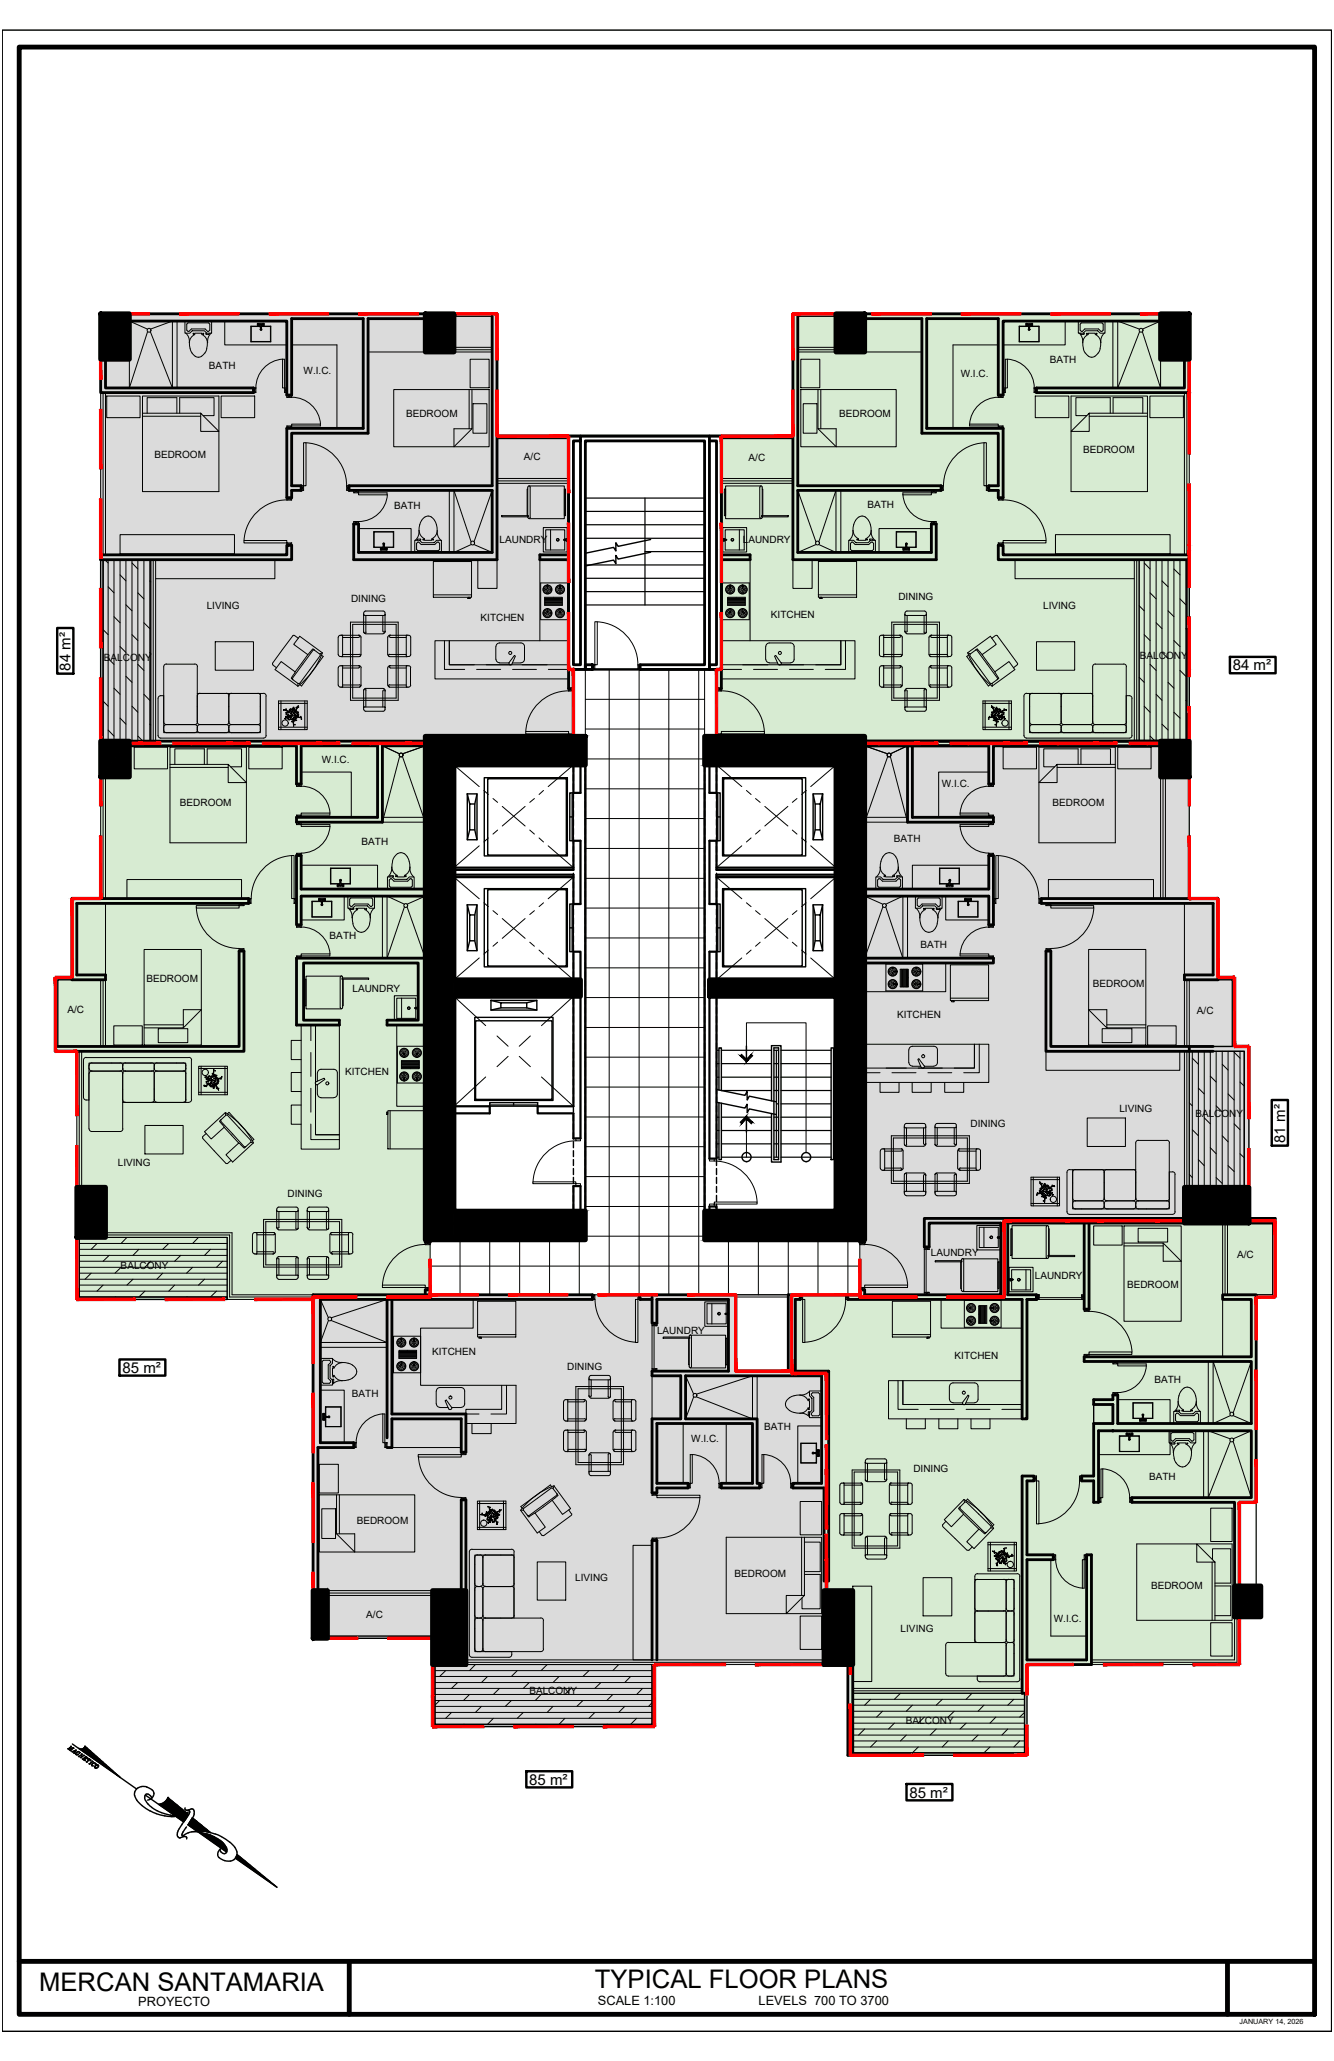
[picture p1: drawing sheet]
<svg xmlns="http://www.w3.org/2000/svg" width="279mm" height="432mm" viewBox="0 0 279 432" stroke-linecap="round" stroke-linejoin="round" font-family="sans-serif">
<defs><g id="words">
<g font-size="5.4">
<text x="8.2" y="417.1">MERCAN SANTAMARIA</text>
<text x="124.6" y="416.5">TYPICAL FLOOR PLANS</text>
</g>
<g font-size="3.1">
<text x="14.8" y="140.5" transform="rotate(-90 14.8 140.5)">84 m²</text>
<text x="258.2" y="140.5">84 m²</text>
<text x="269.2" y="239.4" transform="rotate(-90 269.2 239.4)">81 m²</text>
<text x="25.7" y="287.6">85 m²</text>
<text x="110.8" y="373.9">85 m²</text>
<text x="190.5" y="376.6">85 m²</text>
</g>
<g font-size="2.7">
<text x="29" y="420.3">PROYECTO</text>
<text x="125.2" y="420.2">SCALE 1:100</text>
<text x="158.9" y="420.2">LEVELS 700 TO 3700</text>
</g>
<g font-size="2.1">
<text x="43.8" y="77.3">BATH</text>
<text x="219.9" y="76.1">BATH</text>
<text x="63.6" y="78.4">W.I.C.</text>
<text x="201.2" y="79">W.I.C.</text>
<text x="85" y="87.4">BEDROOM</text>
<text x="175.8" y="87.4">BEDROOM</text>
<text x="32.3" y="96">BEDROOM</text>
<text x="226.9" y="94.9">BEDROOM</text>
<text x="109.7" y="96.4">A/C</text>
<text x="156.8" y="96.6">A/C</text>
<text x="82.5" y="106.7">BATH</text>
<text x="181.7" y="106.4">BATH</text>
<text x="104.6" y="113.7">LAUNDRY</text>
<text x="155.6" y="113.7">LAUNDRY</text>
<text x="188.2" y="125.7">DINING</text>
<text x="43.3" y="127.6">LIVING</text>
<text x="73.5" y="126.1">DINING</text>
<text x="100.7" y="130.1">KITCHEN</text>
<text x="161.5" y="129.5">KITCHEN</text>
<text x="218.5" y="127.6">LIVING</text>
<text x="238.8" y="138">BALCONY</text>
<text x="21.8" y="138.4">BALCONY</text>
<text x="67.4" y="159.9">W.I.C.</text>
<text x="197.3" y="165">W.I.C.</text>
<text x="37.7" y="169">BEDROOM</text>
<text x="220.5" y="168.9">BEDROOM</text>
<text x="75.7" y="177">BATH</text>
<text x="187.2" y="176.5">BATH</text>
<text x="69" y="196.8">BATH</text>
<text x="192.8" y="198.6">BATH</text>
<text x="30.6" y="205.8">BEDROOM</text>
<text x="73.8" y="207.9">LAUNDRY</text>
<text x="228.9" y="206.8">BEDROOM</text>
<text x="14.1" y="212.1">A/C</text>
<text x="187.9" y="213.3">KITCHEN</text>
<text x="250.7" y="212.4">A/C</text>
<text x="72.3" y="225.3">KITCHEN</text>
<text x="234.4" y="233">LIVING</text>
<text x="250.4" y="234">BALCONY</text>
<text x="203.3" y="236.1">DINING</text>
<text x="24.7" y="244.3">LIVING</text>
<text x="60.2" y="250.8">DINING</text>
<text x="195" y="263.1">LAUNDRY</text>
<text x="259.1" y="263.6">A/C</text>
<text x="25.3" y="265.9">BALCONY</text>
<text x="216.7" y="267.9">LAUNDRY</text>
<text x="236.1" y="269.7">BEDROOM</text>
<text x="137.6" y="279.5">LAUNDRY</text>
<text x="90.5" y="283.8">KITCHEN</text>
<text x="118.8" y="287.1">DINING</text>
<text x="199.9" y="284.7">KITCHEN</text>
<text x="73.7" y="292.8">BATH</text>
<text x="241.8" y="289.8">BATH</text>
<text x="160.1" y="299.6">BATH</text>
<text x="144.8" y="302.1">W.I.C.</text>
<text x="191.3" y="308.4">DINING</text>
<text x="240.7" y="310.2">BATH</text>
<text x="74.7" y="319.4">BEDROOM</text>
<text x="120.5" y="331.3">LIVING</text>
<text x="153.8" y="330.4">BEDROOM</text>
<text x="241.1" y="332.9">BEDROOM</text>
<text x="76.7" y="339">A/C</text>
<text x="188.6" y="341.9">LIVING</text>
<text x="220.7" y="339.7">W.I.C.</text>
<text x="110.9" y="355">BALCONY</text>
<text x="189.7" y="361.1">BALCONY</text>
</g>
<text font-size="1.5" x="259.6" y="424.1">JANUARY 14, 2026</text>
</g></defs>
<!-- layer: 0 -->
<g fill="#dbdbdb" stroke="#dbdbdb" stroke-width=".21">
<path d="M21.1 65.7l83 25.7v-25.7zM21.1 65.7l83 25.7h-83z"/>
<path d="M21.1 91.4l98 48.9v-48.9zM21.1 91.4l98 48.9h-98z"/>
<path d="M21.1 140.3l99 15.4v-15.4zM21.1 140.3l99 15.4h-99z"/>
<path d="M180.1 155.7l69 32.6v-32.6zM180.1 155.7l69 32.6h-69z"/>
<path d="M180.1 188.3l75 16.5v-16.5zM180.1 188.3l75 16.5h-75z"/>
<path d="M180.1 204.8l78.5 14.4v-14.4zM180.1 204.8l78.5 14.4h-78.5z"/>
<path d="M180.1 219.2l81.5 36.6v-36.6zM180.1 219.2l81.5 36.6h-81.5z"/>
<path d="M180.1 255.8l30.3 15.9v-15.9zM180.1 255.8l30.3 15.9h-30.3z"/>
<path d="M90.1 271.3l64 .4v-.4zM90.1 271.3l64 .4h-64z"/>
<path d="M65.6 271.7l88.5 15.6v-15.6zM65.6 271.7l88.5 15.6h-88.5z"/>
<path d="M65.6 287.3l100.2 .4v-.4zM65.6 287.3l100.2 .4h-100.2z"/>
<path d="M65.6 287.7l107.5 55.5v-55.5zM65.6 287.7l107.5 55.5h-107.5z"/>
<path d="M90.6 343.2l82.5 5.5v-5.5zM90.6 343.2l82.5 5.5h-82.5z"/>
<path d="M90.6 348.7l46.5 6.6v-6.6zM90.6 348.7l46.5 6.6h-46.5z"/>
<path d="M90.6 355.3l46.5 6.4v-6.4zM90.6 355.3l46.5 6.4h-46.5z"/>
</g>
<g fill="#d7ebd2" stroke="#d7ebd2" stroke-width=".21">
<path d="M166.1 65.7l83 16v-16zM166.1 65.7l83 16h-83z"/>
<path d="M166.1 81.7l83 .6v-.6zM166.1 81.7l83 .6h-83z"/>
<path d="M166.1 82.3l83 9.1v-9.1zM166.1 82.3l83 9.1h-83z"/>
<path d="M151.1 91.4l98 22.9v-22.9zM151.1 91.4l98 22.9h-98z"/>
<path d="M151.1 114.3l98 1v-1zM151.1 114.3l98 1h-98z"/>
<path d="M151.1 115.3l98 25v-25zM151.1 115.3l98 25h-98z"/>
<path d="M150.1 140.3l99 15.4v-15.4zM150.1 140.3l99 15.4h-99z"/>
<path d="M21.1 155.7l69 32.6v-32.6zM21.1 155.7l69 32.6h-69z"/>
<path d="M15.1 188.3l75 16.5v-16.5zM15.1 188.3l75 16.5h-75z"/>
<path d="M11.6 204.8l78.5 15.5v-15.5zM11.6 204.8l78.5 15.5h-78.5z"/>
<path d="M210.4 255.8l56.7 15.9v-15.9zM210.4 255.8l56.7 15.9h-56.7z"/>
<path d="M165.8 271.3l14.3 .4v-.4zM165.8 271.3l14.3 .4h-14.3z"/>
<path d="M16.1 220.3l74 51.4v-51.4zM16.1 220.3l74 51.4h-74z"/>
<path d="M16.1 271.7l49.5 .5v-.5zM16.1 271.7l49.5 .5h-49.5z"/>
<path d="M165.8 271.7l97.3 16v-16zM165.8 271.7l97.3 16h-97.3z"/>
<path d="M173.1 287.7l90 .5v-.5zM173.1 287.7l90 .5h-90z"/>
<path d="M173.1 288.2l90 26.5v-26.5zM173.1 288.2l90 26.5h-90z"/>
<path d="M173.1 314.7l86.5 17.6v-17.6zM173.1 314.7l86.5 17.6h-86.5z"/>
<path d="M173.1 332.3l91 6.5v-6.5zM173.1 332.3l91 6.5h-91z"/>
<path d="M173.1 338.8l86.5 1.2v-1.2zM173.1 338.8l86.5 1.2h-86.5z"/>
<path d="M178.1 340l81.5 8.7v-8.7zM178.1 340l81.5 8.7h-81.5z"/>
<path d="M178.1 348.7l37 19v-19zM178.1 348.7l37 19h-37z"/>
</g>
<!-- layer: PISO -->
<path d="M122.6 104.4h25M122.6 107.1h25M122.6 109.9h25M122.6 112.8h25M122.6 118.4h25M135.1 115.6h12.5M135.1 104.4v22.3M122.6 121.2h25M122.6 124h25M122.6 126.7h25M249.1 162.8v25.5M263.1 314.7v17.6" fill="none" stroke="#000" stroke-width=".25"/>
<!-- layer: misc -->
<g fill="none" stroke="#000" stroke-width=".3">
<path d="M136.3 115.7l-6.8 1.4-.5-.7v1.7l-.5-.8-5.9 1.3M136.3 113l-6.8 1.5-.5-.8v1.7l-.5-.7-5.9 1.2M14.2 366.4l.2 .1M14.3 366.4l.6-.5-.4 .7 .9-.4-.7 .5M14.6 366.7l.3 .1M14.8 365.8l.1 .1-.3 .6M15 366.9l.2 .2M15.1 367l.9-.4-.5 .7M15.2 365.4l10 7-7.4-6.6M15.4 366.2l.1 .1M15.4 366.9l.3 .2M15.4 366.2l-.7 .6"/>
<path d="M15.4 367.2l.2 .2M15.9 366.6l-.4 .7M16.3 367.5l.2 .1M16.3 367.5l-.3 .1M16.4 368l.2 .1M16.5 367h-.1a.48 .48 0 0 0-.5 .6M16.5 368l.7-.5-.2 .7M16.7 367.2l-.1 .2a.33 .33 0 0 0-.2-.5 .33 .33 0 0 0-.4 .3l-.1 .4h.5M16.7 366.4l8.2 5.8M16.9 366.5l7.4 5.1M17.1 366.4l6.5 4.6M17.1 367.4l.1 .1"/>
<path d="M17.1 367.6l-.2 .7 .7-.6M17.2 368.5l.5 .4 .2-.2-.2 .1M17.2 366.4l5.7 4M17.4 366.4l4.9 3.4M17.4 366.3l4.2 2.9M17.5 366.3l3.5 2.3M17.5 367.7l.2 .1M17.6 366.2l2.7 1.9M17.7 366.1l1.9 1.4M17.7 368.3l.2 .1M17.7 366l1.3 .9M17.8 365.9l.5 .4"/>
<path d="M17.8 365.8a.87 .87 0 0 1-1.3 .5M17.9 368l.5 .3-.2 .2 .1-.2M18 368l-.7 .6M18 368.3l-.2 .3M18 369.1l.2 .1M18.6 368.5l-.2 .1 .1-.2 .5 .4-.1 .1 .1-.1M18.6 369.5l.2 .2M18.8 368.6l-.7 .5M19.3 368.9l.2 .2M19.4 369l-.7 .6M19.4 369.1l-.6 .5M19.9 369.4a.52 .52 0 0 0-.6 .6"/>
<path d="M20 369.6v.1a.41 .41 0 0 0-.5-.3 .41 .41 0 0 0-.2 .6h.3M20.5 369.8a.42 .42 0 0 0-.5 .1 .42 .42 0 0 0 0 .5 .42 .42 0 0 0 .5-.1 .42 .42 0 0 0 0-.5 .58 .58 0 0 0-.6 .6M20.6 369.9a.58 .58 0 0 1-.6 .5M25.2 372.4l3.4 2.4M28.2 376.2a4 4 0 0 0 1.5 2.1M28.2 375.4v.8M29.6 374.3l-1 .5-.4 .6M29.6 374.3l1.2 .1M29.7 378.3l1.8 1.1M30.3 376.7l.2 .5 .5 .8M30.4 376.1l6.3 4.3M30.7 374.4l1.2 .7 .3 .6"/>
<path d="M30.8 375.8l-.4 .3-.1 .5M30.8 375.9h.3M31 378l.8 .7 1.1 .7M31.1 375.9l.4 .3M31.5 379.4l1.3 .6M31.5 376.2l.2 .2M31.8 376.8l-.9 .3M32.3 375.7l-.2 .6-.3 .5-.1-.4M32.7 380l1.8 .5 1.4 .1M32.9 379.4l2.8 .9M33.2 378a2.43 2.43 0 0 0 2-1.4l4.3 3.6M33.4 378l3.5 2.4"/>
<path d="M33.6 378l3.5 2.4M33.7 378l3.6 2.5M33.8 377.9l4.9 3.4M34 377.9l4.8 3.4M34 377.8l4.8 3.4M34.2 377.8l4.7 3.3-.2 .2M34.2 377.7l4.7 3.3M34.4 377.7l4.6 3.2M34.5 377.6l4.6 3.2M34.5 377.5l4.6 3.2M34.6 377.4l4.6 3.3M34.7 377.4l4.5 3.2"/>
<path d="M34.8 377.3l4.5 3.2M34.8 377.2l4.5 3.2M34.9 377.1l4.5 3.2M34.9 377.1l4.6 3.2 .2-.6M35 377l4.3 3M35.1 376.9l3.2 2.2M35.1 376.8l2.2 1.5M35.1 376.7l1.1 .8M38.8 378.8a.47 .47 0 0 0 .6 .5M39.3 379.3h.3l.2 .3M39.5 379.6l-1.1 .6M39.8 379.6l-.1 .2"/>
<path d="M40.4 379.1l.3 .3-.1 .7M40.5 379.1l-.4-.1-.9 .3M35.7 380.3l1.8 .1M36.2 380.1l.5 .3M36.8 380.6l1.6 1.1M36.9 380.5l1.6 1.2M37 380.5l1.5 1.1M37.2 384v.8M37.2 380.5l1.4 1M37.2 384.8l.4 .3M37.3 383.6l-.1 .4M37.3 380.5l1.4 .9"/>
<path d="M37.7 380.4l-1.8 .2M37.8 385l-.2 .1M38.2 384.1a.36 .36 0 0 0 .2 .6M38.3 384.7h.2M38.4 383.8l-.2 .3M38.4 380.2l-.7 .2M38.5 384.7h.1M38.6 384.7l.4 .1M38.7 384.8l-.9 .2M38.8 381.3l-1.5 2.3M39 384.8l.1 .2M39.1 382.7l-.7 1.1"/>
<path d="M39.1 385v.3M39.4 382.2l2.1 1.5M39.4 384l-1 .6M39.5 380.3l-.6 .8M39.5 382.1l2.2 1.6M39.5 382.1l2.3 1.6M39.6 382l2.4 1.7M39.7 381.8l2.5 1.9M39.7 381.8l2.7 1.9M39.8 381.7l2.8 2M39.8 381.7l-.4 .6M39.8 381.6l3 2.1"/>
<path d="M39.9 381.5l3.1 2.2M39.9 381.4l3.3 2.4M40 381.3l3.5 2.5M40 381.3l3.8 2.6M40.1 381.2l3.9 2.7M40.1 381.1l3.2 2.2M40.2 381l2.1 1.5M40.3 381l-.5 .8M40.3 380.8l3.8 3.2M40.3 380.9l1 .7M40.4 383.8h1.1M40.6 380.5l-.3 .4"/>
<path d="M40.7 380l-.2 .4M41.2 383.7l2.1 .1M41.2 383.7l-1.8 .3M41.3 383.7l-1.9-1.4 8.1 5.7M41.5 383.8l.7 .1M41.6 383.8l5.9 4.1M41.9 383.9l5.6 3.9M42.3 384l5.2 3.6M42.6 384.1l4.9 3.4M42.9 384.1l4.5 3.2M43.2 384.2l4.1 2.9M43.3 383.8l1.8 .5"/>
<path d="M43.4 384.3l-1.3-.3 5.4 3.7M43.4 384.2l.6 .2M43.5 384.3l3.7 2.6M43.8 384.4l3.4 2.4M44 384.4l2.1 1.2M44.2 384.5l2.8 2M44.7 384.8l2 1.4M45.1 384.2l2.3 1.3 1 .7 .8 .8M45.4 385.2l.3 .1M45.7 387.9l-.1 .9 .3 .4M45.9 389.2a3 3 0 0 0 2.3 .7M46.1 385.5l.7 .7"/>
<path d="M46.1 387.4l-.4 .5M46.1 385.6l.6 .5M46.2 387.8l.5 .5M46.8 386.2l.6 .8M46.9 387.1l-.8 .3 .1 .4M47.4 387l.2 .6M47.5 387.6a.61 .61 0 0 1-.1 .6 .61 .61 0 0 1-.7 .1M49 389.6l-.8 .3M49.2 387.1l.4 .9v.8M49.3 389.3l8.3 5.8M49.4 389.2l7.2 5M49.4 389.1l6.1 4.3"/>
<path d="M49.4 389l5.1 3.6M49.5 388.9l4 2.8M49.5 388.8l3 2.1M49.6 388.7l1.9 1.3M49.6 388.8l-.6 .8M49.6 388.6l.9 .6M49.7 388.5l8.3 6.9-8.7-6.1"/>
</g>
<!-- layer: pared -->
<g fill="none" stroke="#000" stroke-width=".59">
<path d="M21.1 75.3v7h32v-1h-31v-6M27.1 65.7h62M89.1 66.8h-12v24h-16v11h2v.9h-2v1.6h-1v-14.6h16v-22.9h-15v16h-1v-15.5h-33M103.1 65.7h1v51.6h-30v-7.5h1v5.9h28v-13h-30v-.9h30zM166.1 65.7h1v36.1h30v.9h-30v13h28v-5.9h1v7.5h-30zM181.1 66.8h12v24h16v11h-2v.9h2v1.6h1v-14.6h-16v-22.9h15v16h1v-15.5h33M181.1 65.7h62M248.1 75.3v6h-31v1h32v-7M121.6 91.4h-2.5v48.9h3.5v-47.9h25v46.9h-13.5v1h14.5v-48.9h-27v47.9h-1.5v-46.9h1.5M148.6 91.4h2.5v48.9h-2.5v-1h1.5v-46.9h-1.5M21.1 116.2h39v-1.9h1v3h-40zM119.1 116.2h-6v1.1h6"/>
<path d="M151.1 116.2h6v1.1h-6M209.1 114.3h1v1.9h39v1.1h-40zM124.1 139.3h-1.5v1h1.5v-1v1M22.1 156.3h40v8h1v-8h16v14.9h-17v1.1h18v-16h9M27.1 155.3h62M119.1 155.3v-1h1v1M119.1 140.3v4h1v-4M150.1 155.3v-1h1v1M150.1 140.3v4h1v-4M181.1 156.3h26v8h1v-8h35M181.1 155.3h62M190.1 156.3v16h18v-1.1h-17v-14.9"/>
<path d="M15.1 188.3h37v1h-36v15h6v1h-7zM89.1 186.3h-26v-7.1h-1v14.6h1v-6.1h26M181.1 186.3h26v-7.1h1v14.6h-1v-6.1h-26M218.1 188.3h37v17h-7v-1h6v-15h-36zM11.6 219.2h38.5v-19.9h1v21h-39.5zM89.1 200.7h-27v14.1h9v-1.1h-7.5v-11.9h24v11.9h-6.5v1.1h8M181.1 200.7h27v1.1h-27M249.1 219.2v1.1M254.1 219.2h-34v-19.9h-1v21h35M89.1 256.2v4.1M90.1 256.2v4.1M180.1 256.2v4.1"/>
<path d="M181.1 256.2v4.1M227.1 256.2v18.1h1v-18.1M248.1 255.3h-54.5v5.9h1v-5h15v15.1h-28.5v-1M248.1 256.2h-37v15.1h6v.9M261.6 255.3h5.5v.9h-5.5M65.6 271.3h58.5v.9h-57v30.1h7v1h-7.5v39.9h-1zM81.1 272.2v29M82.1 272.2v24h15.5v8h-1v-6.9h-14.5v6h-1M89.1 270.3v1M90.1 270.3v1M136.6 271.3v5.9h1v-5h15v15.1h-16v.9h6v9.1h-6v15.5h1v-1.1h6.5v-.9h-6.5v-12.6h20v12.6h-6.5v.9h8v-.9h-.5v-13.5h-15v-9.1h28.5v22.6h-6v.9h6.5v19.6M136.6 272.2h-2.5v-.9h20v16h11v-16h2.5v.9h-1v15.1h7v44"/>
<path d="M180.1 270.3v1h-2.5v.9h36.5v25.1h1v-25.1h2M217.1 271.3v.9M214.1 309.2h2.5v1.1h-1.5v15.5h5.5v1h-5.5v21h12.5v-22h1v22.9h-13.5v6.1h-1zM96.6 333.2v-19h1v19M258.6 332.3v-17.6h-21.5v-.9h25v-14h-32v14.9h-1v-4.4h-2.5v-1.1h2.5v-11h4v-3.9h-4v-1.1h4v-.9h1v5.9h28v-13h-35v-.9h35v-12.1h-6v-.9h7v43.4h-3.5v17.6M136.6 347.8v-25.1h1v25.1M177.6 348.7v19h1v-19"/>
</g>
<!-- layer: 2D VISTA 4 -->
<path d="M89.1 270.3h1M89.1 260.3h1M180.1 270.3h1M180.1 260.3h1" fill="none" stroke="#000" stroke-width=".59"/>
<!-- layer: 2D VISTA 9 -->
<g fill="none" stroke="#000" stroke-width=".21">
<path d="M27.1 67.3l3.8 1.7M30.9 69.5l-3.8 11.8v-6M31.5 69l4.6-1.7v14l-4.6-11.8M37.1 67.3v14M52.5 68.3l.1 .1M52.6 71.5l-.1 .1M53.9 67.8v.4M53.9 68.1l.1 .1M53.9 67.8l1.3-.1 .1 .5M54 68.2h.5M54.4 68l.1 .7M54.5 68.3h-2v3.3h4.2v-3.3h-1.9"/>
<path d="M54.5 68.4h-1.9v3.1h4v-3.1h-1.8M54.5 67.9h.2M54.5 67.9l.1 .8h.1M54.6 68.8h.1M54.6 67.9h.1M54.8 67.9l-.1 .8M54.8 68.2h.4M54.8 68l-.1 .7M55.3 68.1v.1M56.6 71.5l.1 .1M56.7 68.3l-.1 .1M59.2 75.2a6 6 0 0 0-5.6 6"/>
<path d="M95.1 73.7h8M95.1 73.3h8M95.1 72.8h8M98.5 75.3h3.9v5.9h-3.9zM167.1 73.7h8M167.1 73.3h8M167.1 72.8h8M167.7 75.3h4v5.9h-4zM211 75.2a6 6 0 0 1 5.6 6M213.4 68.3l.1 .1M213.5 71.5l-.1 .1M214.8 67.8v.4"/>
<path d="M214.9 67.8l1.3-.1 .1 .5M214.9 68.1v.1M214.9 68.2h.5M215.4 68l.1 .7h.1M215.4 68.3h-2v3.3h4.2v-3.3h-1.9M215.4 68.4h-1.9v3.1h4.1v-3.1h-1.9M215.4 68v.7M215.4 67.9h.2M215.5 67.9l-.1 .1M215.5 68.8h.1M215.6 67.9h.1M215.7 67.9l-.1 .8"/>
<path d="M215.7 68.2h.5M215.7 68l-.1 .7M216.3 68.1l-.1 .1M217.6 71.5v.1M217.6 68.3v.1M233.1 67.3v14M238.7 69l-4.6-1.7v14l4.6-11.8M239.3 69.5l3.8 11.8v-6M243.1 67.3l-3.8 1.7M21.1 82.3v33.9M21.6 82.3v33.9M22.1 82.3v33.9"/>
<path d="M61.1 83.2a6 6 0 0 1 6 5.6M64.1 92.8a9 9 0 0 1 8.5 8.9M82.5 81.6h19.9v12h-19.9zM98.3 81.6v8.2M98.8 81.6v8.2h-3.7v3.8l3.7-3.8M99.1 84.6h2.9v6.2h-2.9zM167.7 81.6h20v12h-20zM168.2 84.6h2.9v6.2h-2.9zM171.3 81.6v8.2h3.8v3.8l-3.8-3.8M171.9 81.6v8.2M206.1 92.8a9 9 0 0 0-8.5 8.9M209.1 83.2a6 6 0 0 0-6 5.6"/>
<path d="M248.1 82.3v33.9M248.6 82.3v33.9M249.1 82.3v33.9M31.6 117.3v38M32.1 117.3v38M32.6 117.3v38M60.1 104.7a9 9 0 0 0-9 8.5M78.3 111.4l.1 .1M78.4 114.6l-.1 .1M79.7 115.2l.1 .1M79.8 114.8h.4M79.8 114.8l-.1 .4"/>
<path d="M80.2 114.7h-1.9v-3.3h4.2v3.3h-2M80.2 114.6h-1.8v-3.1h4v3.1h-1.9M80.3 115.1h.2M80.3 114.3l-.1 .7M80.3 114.2h.1M80.4 114.2l-.2 .8M80.4 114.2l.2 .8h-.4M80.4 115.1h.1M80.4 114.3l.1 .7M80.5 114.8h.5l.1 .4M81.1 115.2l-1.3 .1M81.1 103.7a6 6 0 0 1-6 5.6"/>
<path d="M82.4 114.6l.1 .1M82.5 111.4l-.1 .1M90.8 117.6h8v7.5h-8zM94.1 102.7v13M98.7 113.5l-3.6-10.8v13l3.6-1.6M99.3 114.1l3.8 1.6M103.1 102.7l-3.8 10.8M104.1 101.3h15M104.1 100.8h15M104.1 100.2h15M151.1 101.3h15M151.1 100.8h15"/>
<path d="M151.1 100.2h15M167.1 102.7l3.8 10.8M170.9 114.1l-3.8 1.6M171.4 117.6h8v7.5h-8zM171.5 113.5l3.6-10.8v13l-3.6-1.6M176.1 102.7v13M187.7 111.4l.1 .1M187.8 114.6l-.1 .1M189.1 103.7a6 6 0 0 0 6 5.6M189.1 115.2l.1 .1M189.2 114.8h.5M189.2 114.8l-.1 .4"/>
<path d="M189.7 114.7h-2v-3.3h4.2v3.3h-2M189.7 114.6h-1.9v-3.1h4v3.1h-1.9M189.7 115.1h.2M189.7 114.3v.7M189.8 114.2h-.1M189.8 114.2h.1M189.8 115.1h.1M189.8 114.2l.2 .9-.3-.1v-.7M189.9 114.3v.7M189.9 114.8h.6v.4M190.5 115.2l-1.3 .1M191.8 114.6l.1 .1"/>
<path d="M191.9 111.4l-.1 .1M210.1 104.7a9 9 0 0 1 9 8.5M237.6 117.3v38M238.1 117.3v38M238.6 117.3v38M90.8 124.6h8M98 125.1h.5v.3h-.5zM103.8 135.5v2.6M103.9 138.1a.74 .74 0 0 0 .7 .8M104.6 138.9h2M106.6 138.9l1.1-1.6 .2 .2-.7 1.7M106.6 138.8l.1 .4"/>
<path d="M106.7 139.2l.1 .1M107.2 139.2l-.3 .1M107.3 138.9h1.8M109.1 134.7h-4.5a.74 .74 0 0 0-.7 .7M109.1 134.7a.74 .74 0 0 1 .8 .7v2.7a.74 .74 0 0 1-.8 .8M125.1 130.3a9 9 0 0 1 8.5 9M161.1 138.9h1.8M161.1 138.9a.82 .82 0 0 1-.7-.8v-2.7a.74 .74 0 0 1 .7-.7h4.5a.74 .74 0 0 1 .7 .7v2.7a.74 .74 0 0 1-.7 .8M163.5 139.2l-.2 .1M163.6 138.9l-1.1-1.6-.3 .2 .8 1.7 .3 .1M163.6 138.8l-.1 .4M163.6 138.9h2"/>
<path d="M171.4 124.6h8M171.7 125.1h.5v.3h-.5zM80.1 156.3l3.6 1.6M83.7 158.5l-3.6 13.8h9l-4.8-13.8M89.1 156.3l-4.8 1.6M119.1 144.7a9 9 0 0 0-9 8.5M151.1 144.7a9 9 0 0 1 9 8.5M181.1 156.3l4.8 1.6M185.9 158.5l-4.8 13.8h9l-3.6-13.8M190.1 156.3l-3.6 1.6M21.1 162.8v25.5M21.6 162.8v25.5"/>
<path d="M22.1 162.8v25.5M61.1 179.3a9 9 0 0 0-8.5 8.9M63.1 164.7a6 6 0 0 1 6 5.6M69.1 173.1a6 6 0 0 1-6 5.6M80.1 171.2h9M181.1 171.2h9M201.1 173.1a6 6 0 0 0 6 5.6M207.1 164.7a6 6 0 0 0-6 5.6M209.1 179.3a9 9 0 0 1 8.5 8.9M243.1 162.8v25.5M243.6 162.8v25.5M244.1 162.8v25.5"/>
<path d="M30.2 198.9h12v20h-12zM41.1 190.2a9 9 0 0 0 9 8.5M63.1 194.2a6 6 0 0 1 6 5.6M65.3 188.8l.1 .1M65.4 192.1l-.1 .1M66.7 188.3v.3M66.8 188.3l1.3-.1 .1 .4M66.8 188.6v.1M66.8 188.7h.5M67.2 188.5l.1 .8M67.3 188.8h-2v3.4h4.2v-3.4h-1.9M67.3 188.9h-1.9v3.2h4v-3.2h-1.8"/>
<path d="M67.3 188.4l.3 .1-.1 .8M67.3 188.4l.1 .9M67.4 189.3h.1M67.5 188.4h.1M67.5 189.3h.1M67.6 188.7h.5M67.6 188.5l-.1 .8M68.2 188.6l-.1 .1M69.2 181.9h.1M69.3 185.1l-.1 .1M69.4 192.1l.1 .1M69.5 188.8l-.1 .1"/>
<path d="M70.7 185.7v.1M70.7 185.3h.5M70.7 185.3l-.1 .4M71.2 185.5l.1-.8 .2 .8M71.2 185.2h-2v-3.3h4.2v3.3h-1.9M71.2 185.1h-1.9v-3.2h4v3.2h-1.8M71.2 184.7l-.1 .8M71.3 185.5h.1M71.5 185.5h-.3M71.5 185.3h.5v.4M72 185.7l-1.3 .1M73.3 185.1l.1 .1"/>
<path d="M73.4 181.9h-.1M80.1 187.7v13M84.7 189.4l-3.6-1.7v13l3.6-10.7M85.3 190l3.8 10.7M89.1 187.7l-3.8 1.7M181.1 187.7l3.8 1.7M184.9 190l-3.8 10.7M185.5 189.4l3.6-1.7v13l-3.6-10.7M190.1 187.7v13M196.8 181.9h.1M196.8 185.1v.1M198.2 185.7l.1 .1"/>
<path d="M198.2 185.8h1.3M198.2 185.3h.5M198.3 185.3l-.1 .4M198.7 185.5l.2-.8 .1 .8M198.8 185.2h-2v-3.3h4.2v3.3h-2M198.8 185.1h-2v-3.2h4.1v3.2h-1.9M198.8 185.5h.3M198.9 185.5h.1M199 185.3h.5M199.5 185.3l.1 .4M199.6 185.7l-.1 .1M200.7 188.8v.1"/>
<path d="M200.7 192.1v.1M200.9 185.1l.1 .1M201 181.9h-.1M202 188.3v.3M202.1 188.6v.1M202.1 188.3l1.3-.1 .1 .4M202.1 188.7h.5M202.6 188.5v.8M202.6 188.8h-1.9v3.4h4.2v-3.4h-2M202.6 188.9h-1.9v3.2h4.1v-3.2h-1.9M202.6 188.5l.1 .8M202.6 188.4h.3"/>
<path d="M202.7 188.4l-.1 .1M202.8 188.4h.1M202.9 189.3h-.2M202.9 188.4v.9M202.9 188.7h.5M202.9 188.5l-.1 .8M203.5 188.6l-.1 .1M204.8 192.1l.1 .1M204.9 188.8l-.1 .1M207.1 194.2a6 6 0 0 0-6 5.6M228 198.9h12v20h-12zM229.1 190.2a9 9 0 0 1-9 8.5"/>
<path d="M21.1 205.3v13.9M21.6 205.3v13.9M22.1 205.3v13.9M23.8 214.9h6v4h-6zM30.2 215.3h8.2v-3.8h3.8l-3.8 3.8M30.2 214.7h8.2M33.1 215.5h6.2v2.9h-6.2zM63.1 218h-2.1v4h2.1M190.3 220v2.6M195.6 219.2h-4.5a.74 .74 0 0 0-.7 .7M195.6 219.2a.74 .74 0 0 1 .7 .7M196.3 220v2.6"/>
<path d="M199.1 202.1h8v7.5h-8zM199.1 209.1h8M199.3 209.6h.5v.3h-.5zM230.8 215.5h6.3v2.9h-6.3zM231.8 215.3l-3.8-3.8h3.8v3.8h8.2M231.8 214.7h8.2M240.4 214.9h5.9v4h-5.9zM248.1 205.3v13.9M248.6 205.3v13.9M249.1 205.3v13.9M16.1 220.3v28.5M16.6 220.3v28.5"/>
<path d="M17.1 220.3v28.5M63.1 231.5h-2.1v4h2.1M63.1 224.7h-2.1v4h2.1M66.2 226.7l1.7-.8 .1 .2-1.5 1.1h-.3l-.2-.2M66.2 226.6l-.1 .4M66.5 224.8v1.7M66.5 227.3v1.9M66.5 224.8a.74 .74 0 0 1 .7-.8h2.7a.74 .74 0 0 1 .8 .8v4.4a.74 .74 0 0 1-.8 .8h-2.7a.82 .82 0 0 1-.7-.8M81 233h.2v.5h-.2zM81.2 232.7h7.5v8h-7.5zM81.7 232.7v8M184.3 226.8v2.1h4v-2.1"/>
<path d="M190.4 222.6a.74 .74 0 0 0 .7 .8h1.8M191.1 226.8v2.1h3.9v-2.1M193 223.7l.3 .1M193.5 223.7l-.2 .1M193.6 223.3l-.1 .4M193.6 223.4l-1.2-1.6-.2 .2 .8 1.7M193.6 223.4h2M196.3 222.6a.74 .74 0 0 1-.7 .8M197.9 226.8v2.1h3.9v-2.1M248.1 220.3v28.5M248.6 220.3v28.5M249.1 220.3v28.5"/>
<path d="M22.1 259.2h25.5v13h18M22.1 258.7h26v13h17.5M22.1 258.3h26.5v13h17M229.1 256.8h5.9v4.1h-5.9zM235.4 256.8h12v20h-12zM238.4 257.3h6.2v2.9h-6.2zM256.1 256.2v15.1M256.6 256.2v15.1M257.1 256.2v15.1M67.1 272.2l1.7 3.9M68.8 276.6l-1.7 4.7h14l-11.8-4.7M81.1 272.2l-11.8 3.9"/>
<path d="M89.1 260.7a9 9 0 0 0-9 8.5M100 272.6h8v7.5h-8zM100 279.6h8M124.6 272.2a9 9 0 0 0 8.5 9M154.1 271.3h11v.4h-11zM177.1 272.2a9 9 0 0 1-8.5 9M181.1 260.7a9 9 0 0 1 9 8.5M186.9 272.6h8v7.5h-8zM186.9 279.6h8M228.1 274.7a9 9 0 0 1 9 8.5M235.4 260.4h8.2v3.8h3.8l-3.8-3.8M235.4 261h8.2"/>
<path d="M67.1 282.3h14M67.6 296.2v1.3M67.6 297.5h.1M67.6 297.6h.4M67.8 296.8h.1M67.8 296.8v.1M67.8 296.9l.1 .1M67.9 296.7h-.1M68 296.1l-.4 .1M68 296.1l.1 .6M68.1 297l-.1 .5M68.2 296.7v-2h3.3v4.2h-3.3v-1.9"/>
<path d="M68.2 294.7v.1M68.2 296.7v-1.9h3.2v4.1h-3.2v-1.9M68.2 298.9h.1M68.6 296.8l-.7-.1 .7 .1v.1M68.6 296.9l-.7 .1M71.4 298.9h.1M71.5 294.7l-.1 .1M80.2 296.2a6 6 0 0 0-5.6 6M91.4 291.5v2.6M91.4 294.1a.74 .74 0 0 0 .7 .8M92.1 294.9h1.8M92.1 290.7h4.5"/>
<path d="M92.1 290.7a.74 .74 0 0 0-.7 .7M94 295.2l.3 .1M94.5 295.2l-.2 .1M94.6 294.9l-1.1-1.6-.3 .2 .8 1.7M94.6 294.8l-.1 .4M94.6 294.9h2M96.6 290.7a.74 .74 0 0 1 .7 .7v2.7a.74 .74 0 0 1-.7 .8M98.8 298.2v2.2h4.1v-2.2M100.3 280.1h.5v.3h-.5zM143.6 288.2l1.7 3.9M145.3 292.7l-1.7 4.6M145.8 292.1l11.8-3.9v9.1l-11.8-4.6"/>
<path d="M158.6 288.2v9.1M189.8 297.3v2h4v-2M194.1 280.1h.5v.3h-.5zM196.6 297.3v2h4v-2M198.8 290.5v2.7M198.9 290.5a.74 .74 0 0 1 .7-.8h4.5a.74 .74 0 0 1 .8 .8M198.9 293.1a.74 .74 0 0 0 .7 .8h1.9M201.6 293.8l1.1-1.5 .2 .1-.7 1.8M201.6 293.8l.1 .4M201.7 294.2l.1 .1M202.2 294.2l-.3 .1M203.4 297.3v2h3.9v-2"/>
<path d="M204.9 290.5v2.7M204.9 293.1a.74 .74 0 0 1-.8 .8h-1.8M237.3 293.9l.1 .1M237.4 297.1l-.1 .1M238.7 297.3v.4M238.7 297.7l1.3 .1M239.2 297.3h-.5M239.2 297.2h-1.9v-3.3h4.2v3.3h-2M239.2 297.1h-1.8v-3.1h4v3.1h-1.9M239.3 296.8l-.1 .7M239.3 297.6h.1M239.3 296.7h.1l.1 .8"/>
<path d="M239.4 297.6h.1M239.5 297.3h.5M239.6 297.5h-.4M240 297.3h.1M240.1 297.3l-.1 .5M240.1 286.2a6 6 0 0 1-6 5.6M241.4 297.1l.1 .1M241.5 293.9l-.1 .1M252.1 299.8v14M253.1 285.2v13M257.7 296l-3.6-10.8v13l3.6-1.6M258.3 296.6l3.8 1.6"/>
<path d="M262.1 285.2l-3.8 10.8M262.1 299.8l-3.8 1.7M66.9 306.8h4v6h-4zM66.9 313.2h20v12h-20zM67.4 316.1h2.9v6.2h-2.9zM70.5 313.2v8.2h3.8v3.8l-3.8-3.8M71.1 313.2v8.2M87.6 305.2a9 9 0 0 0 9 8.5M145 304.7a6 6 0 0 1 5.6 6M146.6 313.7a9 9 0 0 1-9 8.5M160 304.7a6 6 0 0 1 5.6 6M167.7 302.3l.1 .1"/>
<path d="M167.8 306.5h-.1M170.6 304.5l.7 .1M170.6 304.3v.1M170.9 304.3v-1.9h-3.1v4.1h3.1v-1.9M170.9 306.5h.1M171 304.3v-2h-3.3v4.2h3.3v-1.9M171 302.3l-.1 .1M171.1 303.8v.5M171.1 304.6v.5M171.2 303.8h.4v1.3M171.2 305v.1M171.2 305.1h.3"/>
<path d="M171.3 304.3l-.7 .1M171.3 304.2l-.7 .1M171.3 304.3l.1 .3-.9-.1M171.4 304.4h.1M226.1 310.2a9 9 0 0 1-8.5 9M231 307.7a6 6 0 0 1 5.6 6M234.4 300.8l.1 .1M234.5 304.1h-.1M235.8 300.3v.4M235.9 300.3l1.3-.1 .1 .5M235.9 300.6l.5 .1M236.4 300.8h-2v3.3h4.2v-3.3h-1.9"/>
<path d="M236.4 300.9h-1.9v3.2h4.1v-3.2h-1.9M236.5 300.4h.1M236.5 300.4v.8h.1M236.5 301.3h.1M236.6 300.4h.1M236.7 300.4l-.1 .8M236.7 300.5l-.1 .7M237.3 300.6l-.6 .1M238.6 304.1h.1M238.6 300.8v.1M257.7 301.5l-4.6-1.7v14l4.6-11.8M258.3 302l3.8 11.8"/>
<path d="M68.6 333.2h22M68.6 334.3h22M68.6 333.8h22M221.1 326.7a6 6 0 0 0 5.6 6M258.6 338.8v9h-30M259.1 338.8v9.5h-30.5M259.6 338.8v9.9h-31M97.6 347.8h75M97.6 348.3h75M97.6 348.7h75M178.6 354.8h35.5M178.6 354.2h35.5"/>
<path d="M178.6 353.7h35.5"/>
<circle cx="31.2" cy="69.2" r=".4"/>
<circle cx="54.2" cy="68" r=".11"/>
<circle cx="54.2" cy="68" r=".19"/>
<circle cx="54.7" cy="69" r=".11"/>
<circle cx="54.7" cy="69" r=".19"/>
<circle cx="55.1" cy="68" r=".11"/>
<circle cx="55.1" cy="68" r=".19"/>
<circle cx="215.1" cy="68" r=".19"/>
<circle cx="215.1" cy="68" r=".11"/>
<circle cx="215.5" cy="69" r=".19"/>
<circle cx="215.5" cy="69" r=".11"/>
<circle cx="216" cy="68" r=".19"/>
<circle cx="216" cy="68" r=".11"/>
<circle cx="239" cy="69.2" r=".4"/>
<circle cx="79.9" cy="115" r=".11"/>
<circle cx="79.9" cy="115" r=".19"/>
<circle cx="80.4" cy="113.9" r=".11"/>
<circle cx="80.4" cy="113.9" r=".19"/>
<circle cx="80.9" cy="115" r=".11"/>
<circle cx="80.9" cy="115" r=".19"/>
<circle cx="99" cy="113.8" r=".4"/>
<circle cx="171.2" cy="113.8" r=".4"/>
<circle cx="189.4" cy="115" r=".19"/>
<circle cx="189.4" cy="115" r=".11"/>
<circle cx="189.8" cy="113.9" r=".19"/>
<circle cx="189.8" cy="113.9" r=".11"/>
<circle cx="190.3" cy="115" r=".19"/>
<circle cx="190.3" cy="115" r=".11"/>
<circle cx="106.9" cy="136.8" r=".32"/>
<circle cx="163.3" cy="136.8" r=".32"/>
<circle cx="84" cy="158.2" r=".4"/>
<circle cx="186.2" cy="158.2" r=".4"/>
<circle cx="67" cy="188.5" r=".19"/>
<circle cx="67" cy="188.5" r=".11"/>
<circle cx="67.4" cy="189.5" r=".19"/>
<circle cx="67.4" cy="189.5" r=".11"/>
<circle cx="67.9" cy="188.5" r=".19"/>
<circle cx="67.9" cy="188.5" r=".11"/>
<circle cx="70.8" cy="185.5" r=".11"/>
<circle cx="70.8" cy="185.5" r=".19"/>
<circle cx="71.3" cy="184.4" r=".11"/>
<circle cx="71.3" cy="184.4" r=".19"/>
<circle cx="71.8" cy="185.5" r=".11"/>
<circle cx="71.8" cy="185.5" r=".19"/>
<circle cx="85" cy="189.7" r=".4"/>
<circle cx="185.2" cy="189.7" r=".4"/>
<circle cx="198.4" cy="185.5" r=".19"/>
<circle cx="198.4" cy="185.5" r=".11"/>
<circle cx="198.9" cy="184.4" r=".19"/>
<circle cx="198.9" cy="184.4" r=".11"/>
<circle cx="199.4" cy="185.5" r=".19"/>
<circle cx="199.4" cy="185.5" r=".11"/>
<circle cx="202.3" cy="188.5" r=".11"/>
<circle cx="202.3" cy="188.5" r=".19"/>
<circle cx="202.8" cy="189.5" r=".11"/>
<circle cx="202.8" cy="189.5" r=".19"/>
<circle cx="203.3" cy="188.5" r=".11"/>
<circle cx="203.3" cy="188.5" r=".19"/>
<circle cx="68.6" cy="227" r=".32"/>
<circle cx="193.4" cy="221.3" r=".32"/>
<circle cx="69.1" cy="276.3" r=".4"/>
<circle cx="67.8" cy="296.4" r=".11"/>
<circle cx="67.8" cy="297.3" r=".11"/>
<circle cx="67.8" cy="297.3" r=".19"/>
<circle cx="67.8" cy="296.4" r=".19"/>
<circle cx="68.9" cy="296.9" r=".11"/>
<circle cx="68.9" cy="296.9" r=".19"/>
<circle cx="94.3" cy="292.8" r=".32"/>
<circle cx="145.6" cy="292.3" r=".4"/>
<circle cx="201.9" cy="291.8" r=".32"/>
<circle cx="238.9" cy="297.5" r=".19"/>
<circle cx="238.9" cy="297.5" r=".11"/>
<circle cx="239.4" cy="296.4" r=".19"/>
<circle cx="239.4" cy="296.4" r=".11"/>
<circle cx="239.8" cy="297.5" r=".19"/>
<circle cx="239.8" cy="297.5" r=".11"/>
<circle cx="258" cy="296.3" r=".4"/>
<circle cx="170.3" cy="304.4" r=".11"/>
<circle cx="170.3" cy="304.4" r=".19"/>
<circle cx="171.4" cy="304" r=".11"/>
<circle cx="171.4" cy="304.9" r=".11"/>
<circle cx="171.4" cy="304" r=".19"/>
<circle cx="171.4" cy="304.9" r=".19"/>
<circle cx="236.1" cy="300.5" r=".19"/>
<circle cx="236.1" cy="300.5" r=".11"/>
<circle cx="236.5" cy="301.6" r=".19"/>
<circle cx="236.5" cy="301.6" r=".11"/>
<circle cx="237" cy="300.5" r=".19"/>
<circle cx="237" cy="300.5" r=".11"/>
<circle cx="258" cy="301.7" r=".4"/>
</g>
<!-- layer: PUERTA -->
<g fill="none" stroke="#000" stroke-width=".21">
<path d="M59.2 75.3h.4v6h-.4zM210.6 75.3h.4v6h-.4zM53.1 81.3h.5v1h-.5zM53.1 81.3l.5 1M53.6 81.3l-.5 1M59.6 81.3h.5v1h-.5zM59.6 81.3l.5 1M60.1 82.8h1v.5h-1zM60.1 89.2h1v.5h-1zM60.1 81.3l-.5 1M60.1 82.8l1 .5M60.1 89.2l1 .5"/>
<path d="M61.1 88.9h6v.3h-6zM61.1 82.8l-1 .5M61.1 89.2l-1 .5M203.1 88.9h6v.3h-6zM209.1 82.8h1v.5h-1zM209.1 89.2h1v.5h-1zM209.1 82.8l1 .5M209.1 89.2l1 .5M210.1 81.3h.5v1h-.5zM210.1 81.3l.5 1M210.1 82.8l-1 .5M210.1 89.2l-1 .5"/>
<path d="M210.6 81.3l-.5 1M216.6 81.3h.5v1h-.5zM216.6 81.3l.5 1M217.1 81.3l-.5 1M60.1 113.7v-.5h-9v.5h10M60.1 113.7v.6h1v-.6M60.1 104.3v.5h1v-.5M60.1 104.3h1M60.1 113.7l1 .6M60.1 104.3l1 .5M61.1 113.7l-1 .6M61.1 104.3l-1 .5"/>
<path d="M63.1 101.8l.5 .9M63.6 101.8h.5v-9h-.5v9.9M63.6 101.8h-.5v.9h.5M63.6 101.8l-.5 .9M72.6 101.8l.5 .9M73.1 101.8h-.5v.9h.5M73.1 101.8v.9M73.1 101.8l-.5 .9M74.1 109.3h1v.5h-1zM74.1 102.7h1v.6h-1zM74.1 109.3l1 .5M74.1 102.7l1 .6"/>
<path d="M75.1 103.3h6v.4h-6zM75.1 109.3l-1 .5M75.1 102.7l-1 .6M189.1 103.3h6v.4h-6zM195.1 109.3h1v.5h-1zM195.1 102.7h1v.6h-1zM195.1 109.3l1 .5M195.1 102.7l1 .6M196.1 109.3l-1 .5M196.1 102.7l-1 .6M197.1 101.8h.5v.9h-.5M197.1 101.8v.9"/>
<path d="M197.1 101.8l.5 .9M197.6 101.8l-.5 .9M206.6 101.8h-.5v-9h.5v9.9M206.6 101.8h.5v.9h-.5M206.6 101.8l.5 .9M207.1 101.8l-.5 .9M209.1 113.7h10v-.5h-9v.5M209.1 113.7v.6h1v-.6M209.1 104.3v.5h1v-.5M209.1 104.3h1M209.1 113.7l1 .6M209.1 104.3l1 .5"/>
<path d="M210.1 113.7l-1 .6M210.1 104.3l-1 .5M124.1 139.3l.5 1M124.6 139.3h.5v-9h-.5v10M124.6 139.3h-.5v1h.5M124.6 139.3l-.5 1M133.6 139.3l.5 1M134.1 139.3h-.5v1h.5M134.1 139.3v1M134.1 139.3l-.5 1M119.1 153.8v-.6h-9v.6h10M119.1 153.8v.5h1v-.5"/>
<path d="M119.1 144.3v.5h1v-.5M119.1 144.3h1M119.1 153.8l1 .5M119.1 144.3l1 .5M120.1 153.8l-1 .5M120.1 144.3l-1 .5M150.1 153.8h10v-.6h-9v.6M150.1 153.8v.5h1v-.5M150.1 144.3v.5h1v-.5M150.1 144.3h1M150.1 153.8l1 .5M150.1 144.3l1 .5"/>
<path d="M151.1 153.8l-1 .5M151.1 144.3l-1 .5M62.1 164.3h1v.5h-1zM62.1 170.8h1v.4h-1zM62.1 178.8h1v.4h-1zM62.1 172.3h1v.5h-1zM62.1 164.3l1 .5M62.1 170.8l1 .4M62.1 178.8l1 .4M62.1 172.3l1 .5M63.1 170.3h6v.5h-6zM63.1 172.8h6v.3h-6z"/>
<path d="M63.1 164.3l-1 .5M63.1 170.8l-1 .4M63.1 178.8l-1 .4M63.1 172.3l-1 .5M201.1 170.3h6v.5h-6zM201.1 172.8h6v.3h-6zM207.1 164.3h1v.5h-1zM207.1 170.8h1v.4h-1zM207.1 178.8h1v.4h-1zM207.1 172.3h1v.5h-1zM207.1 164.3l1 .5M207.1 170.8l1 .4"/>
<path d="M207.1 178.8l1 .4M207.1 172.3l1 .5M208.1 164.3l-1 .5M208.1 170.8l-1 .4M208.1 178.8l-1 .4M208.1 172.3l-1 .5M50.1 189.7v.5h-9v-.5h10M50.1 189.7v-.4h1v.4M50.1 199.3v-.5h1v.5M50.1 199.3h1M50.1 189.3l1 .4M50.1 198.8l1 .5"/>
<path d="M51.1 189.3l-1 .4M51.1 198.8l-1 .5M52.1 188.3h.5v1h-.5M52.1 188.3v1M52.1 188.3l.5 1M52.6 188.3l-.5 1M61.6 188.3h-.5v-9.1h.5v10.1M61.6 188.3h.5v1h-.5M61.6 188.3l.5 1M62.1 193.8h1v.5h-1zM62.1 188.3l-.5 1M62.1 193.8l1 .5"/>
<path d="M63.1 199.9h6v.4h-6zM63.1 193.8l-1 .5M201.1 199.9h6v.4h-6zM207.1 193.8h1v.5h-1zM207.1 193.8l1 .5M208.1 188.3l.5 1M208.1 193.8l-1 .5M208.6 188.3h.5v-9.1h-.5v10.1M208.6 188.3h-.5v1h.5M208.6 188.3l-.5 1M217.6 188.3l.5 1M218.1 188.3h-.5v1h.5"/>
<path d="M218.1 188.3v1M218.1 188.3l-.5 1M219.1 189.7h10v.5h-9v-.5M219.1 189.7v-.4h1v.4M219.1 199.3v-.5h1v.5M219.1 199.3h1M219.1 189.3l1 .4M219.1 198.8l1 .5M220.1 189.3l-1 .4M220.1 198.8l-1 .5M62.1 200.3h1v.4h-1zM62.1 200.3l1 .4"/>
<path d="M63.1 200.3l-1 .4M207.1 200.3h1v.4h-1zM207.1 200.3l1 .4M208.1 200.3l-1 .4M120.6 238.5h1v.5h-1zM120.6 239a9 9 0 0 0-9 8.6M111.6 247.6h9v.4h-9zM120.6 248h1v.5h-1zM148.6 252.3h1v.5h-1zM148.6 242.7h1v.5h-1zM149.6 243.2a9 9 0 0 1 9 8.6M149.6 251.8h9v.5h-9z"/>
<path d="M89.1 269.7v-.5h-9v.5h10M89.1 269.7v.6h1v-.6M89.1 260.3v.5h1v-.5M89.1 260.3h1M89.1 269.7l1 .6M89.1 260.3l1 .5M90.1 269.7l-1 .6M90.1 260.3l-1 .5M124.1 271.3h.5v.9h-.5M124.1 271.3v.9M124.1 271.3l.5 .9M124.6 271.3l-.5 .9"/>
<path d="M133.6 271.3v10h-.5v-9.1h.5M133.6 271.3h.5v.9h-.5M133.6 271.3l.5 .9M134.1 271.3l-.5 .9M136.6 277.2h1v.5h-1zM136.6 277.2l1 .5M137 277.7v9.1M137.2 277.7h.4M137.6 277.2l-1 .5v9.1l1 .5M167.6 271.3l.5 .9M168.1 271.3v10h.5v-9.1h-.5M168.1 271.3h-.5v.9h.5"/>
<path d="M168.1 271.3l-.5 .9M177.1 271.3l.5 .9M177.6 271.3h-.5v.9h.5M177.6 271.3v.9M177.6 271.3l-.5 .9M180.1 269.7h10v-.5h-9v.5M180.1 269.7v.6h1v-.6M180.1 260.3v.5h1v-.5M180.1 260.3h1M180.1 269.7l1 .6M180.1 260.3l1 .5M181.1 269.7l-1 .6"/>
<path d="M181.1 260.3l-1 .5M193.6 261.2h1v.5h-1zM193.6 270.8h1v.5h-1zM193.6 261.2l1 .5M194 261.7v9.1M194.2 270.8h.4l-1 .5M194.2 261.7h.4M194.6 261.2l-1 .5v9.1l1 .5M217.1 271.3h.5v.9h-.5zM217.1 271.3l.5 .9h9l.5-.9M217.6 271.3l-.5 .9M217.6 271.3v.4"/>
<path d="M217.6 271.9h9M226.6 271.3h.5v.9h-.5zM226.6 271.7v-.4l.5 .9M227.1 274.3v.4h1v-.4M227.1 274.3h1M227.1 274.3l1 .4M228.1 274.3l-1 .4M80.2 296.2h.4v6.1h-.4zM136.6 286.8h1v.5h-1zM137.2 286.8h.4l-1 .5M227.1 283.8h10v-.5h-9v.5M227.1 283.8v.5h1v-.5"/>
<path d="M227.1 283.8l1 .5M228.1 283.8l-1 .5M233.1 291.8h1v.5h-1zM233.1 285.2h1v.6h-1zM233.1 291.8l1 .5M233.1 285.2l1 .6M234.1 285.8h6v.4h-6zM234.1 291.8l-1 .5M234.1 285.2l-1 .6M74.1 302.3h.5v1h-.5zM74.1 302.3l.5 1M74.6 302.3l-.5 1"/>
<path d="M80.6 302.3h.5v1h-.5zM80.6 302.3l.5 1M81.1 302.3l-.5 1M96.6 304.8v.5h-9v-.5h10M96.6 304.8v-.6h1v.6M96.6 314.2v-.4h1v.4M96.6 314.2h1M96.6 304.2l1 .6M96.6 313.8l1 .4M97.6 304.2l-1 .6M97.6 313.8l-1 .4M136.6 313.3h10v.5h-9v-.5"/>
<path d="M136.6 313.3v-.5h1v.5M136.6 312.8l1 .5M137.6 312.8l-1 .5M144.1 310.8h.5v.9h-.5zM144.1 310.8l.5 .9M144.6 304.8h.4v6h-.4zM144.6 310.8l-.5 .9M150.6 310.8h.5v.9h-.5zM150.6 310.8l.5 .9M151.1 310.8l-.5 .9M159.1 310.8h.5v.9h-.5zM159.1 310.8l.5 .9"/>
<path d="M159.6 304.8h.4v6h-.4zM159.6 310.8l-.5 .9M165.6 310.8h.5v.9h-.5zM165.6 310.8l.5 .9M166.1 310.8l-.5 .9M216.6 309.2l.5 1.1M217.1 309.2v10.1h.5v-9h-.5M217.1 309.2h-.5v1.1h.5M217.1 309.2l-.5 1.1M226.1 309.2l.5 1.1M226.6 309.2h-.5v1.1h.5M226.6 309.2v1.1"/>
<path d="M226.6 309.2l-.5 1.1M230.1 313.8h.5v.9h-.5zM230.1 313.8l.5 .9M230.6 307.8h.4v6h-.4zM230.6 313.8l-.5 .9M236.6 313.8h.5v.9h-.5zM236.6 313.8l.5 .9M237.1 313.8l-.5 .9M136.6 322.7v-.5h1v.5M136.6 322.7h1M136.6 322.2l1 .5M137.6 322.2l-1 .5"/>
<path d="M220.6 325.8h.5v1h-.5zM220.6 325.8l.5 1M221.1 325.8l-.5 1M226.7 326.8h.4v5.9h-.4zM227.1 325.8h.5v1h-.5zM227.1 325.8l.5 1M227.6 325.8l-.5 1"/>
</g>
<!-- layer: 2D MOBILIARIO -->
<g fill="none" stroke="#000" stroke-width=".21">
<path d="M22.4 83h6.9v4.5h-6.9zM29.8 83h16v20h-16zM29.8 87.2h12.2M29.8 86.6h12.2M30.8 86.6v-3.3h6.2v3.3M37.6 86.6v-3.3h7.2v3.8h-2.3M42 86.6l3.8 3.8h-3.8zM46.3 83h7v4.5h-7zM216.8 83h7.1v4.5h-7.1zM224.3 83h16v20h-16zM228.1 86.6v3.8h-3.8zM228.1 87.2h12.2"/>
<path d="M228.1 86.6h12.2M232.5 86.6v-3.3h-7.2v3.8h2.3M233.1 86.6v-3.3h6.3v3.3M240.8 83h7.1v4.5h-7.1zM28.1 156.5h7v4.6h-7zM35.6 156.5h16v20.1h-16zM52.1 156.5h7v4.6h-7zM210.1 156.5h7v4.6h-7zM217.6 156.5h16v20.1h-16zM234.1 156.5h7v4.6h-7zM35.6 160.8h12.2M35.6 160.1h12.2"/>
<path d="M36.6 160.1v-3.2h6.2v3.2M43.4 160.1v-3.2h7.2v3.8h-2.3M47.8 160.1l3.8 3.9h-3.8zM221.4 160.1v3.9h-3.8zM221.4 160.8h12.2M221.4 160.1h12.2M225.8 160.1v-3.2h-7.2v3.8h2.3M226.4 160.1v-3.2h6.2v3.2M167.6 314.6h4.5v7h-4.5zM253.6 316h4.5v7h-4.5zM152.1 322.1h20v16h-20zM164.7 334.3h3.8l-3.8 3.8z"/>
<path d="M167.6 338.6h4.5v7h-4.5zM167.9 322.1v12.2M168.5 329.9h3.3v7.2h-3.8v-2.3M168.5 323.1h3.3v6.2h-3.3M168.5 322.1v12.2M238.1 323.5h20v16h-20zM250.7 323.5l3.8 3.8h-3.8zM253.6 340h4.5v7h-4.5zM253.9 327.3v12.2M254 326.8v-2.3h3.8v7.2h-3.3M254.5 332.3h3.3v6.2h-3.3M254.5 327.3v12.2"/>
</g>
<!-- layer: ART -->
<g fill="none" stroke="#000" stroke-width=".21">
<path d="M38.7 67.3h5.6v2.5h-1l-.5-.5h-2.5l-.5 .5h-1.1zM38.9 69.8a2.26 2.26 0 0 1 .7 2M39.4 67.6h4.3l.2 .3v1.3l-.4 .2-.5-.5h-2.9l-.5 .5h-.2l-.3-.2v-1.3zM39.8 73l.4 1M39.8 73a2.39 2.39 0 0 1 1-2.9v-.3h1.5v.3a2.6 2.6 0 0 1 .9 3.4l-.3 .5M40.2 74l.7 .6M40.9 74.6l.7 .2 .6-.2M42.9 74l-.7 .6M43.3 69.8h-.2l.1 .2M43.8 69.8v.3h-.6M44.3 69.8a2.26 2.26 0 0 0-.8 2M225.8 67.3h5.6v2.5h-1l-.5-.5h-2.5l-.5 .5h-1.1z"/>
<path d="M226 69.8a2.26 2.26 0 0 1 .8 2M226.4 69.8v.3h.6M226.5 67.6h4.3l.3 .3v1.3l-.5 .2-.5-.5h-2.9l-.5 .5h-.2l-.3-.2v-1.3zM226.9 69.8h.1M226.9 73l.4 1M227 69.8l.1 .1-.1 .1M227.3 74l.7 .6M227.9 70.1v-.3h1.5v.3a2.25 2.25 0 0 1 1 2.9M227.9 70.1a2.25 2.25 0 0 0-1 2.9M228 74.6l.7 .2 .6-.2M230 74l-.7 .6M230.4 73l-.4 1"/>
<path d="M231.3 69.8a2.26 2.26 0 0 0-.7 2M86.9 113.2h1l.5 .5h2.5l.5-.5h1.1v2.5h-5.6zM87.5 113.6h.2l.5 .5h2.9l.5-.5h.2l.3 .2v1.3l-.3 .3h-4.3l-.3-.3v-1.3zM87.8 111.1a1.88 1.88 0 0 0 1.1 1.8M87.9 113.2h.1M87.9 109.9l-.1 .3a4 4 0 0 1-.8 3M88 113.2l.1-.2-.7-.1v.3M88.9 112.9v.3h1.5v-.3M89 108.3l-.7 .7-.4 1M89 108.3l.7-.2 .6 .2M90.3 108.3l.7 .7 .4 1M91.4 109.9l.2 1.2"/>
<path d="M91.6 111.1a1.88 1.88 0 0 1-1.2 1.8M91.6 111.2a2.26 2.26 0 0 0 .7 2M177.8 113.2h1l.5 .5h2.5l.5-.5h1v2.5h-5.5zM178.1 113.8l.5-.2 .5 .5h2.8l.6-.5h.2l.3 .2v1.3l-.3 .3h-4.3l-.3-.3zM178.6 111.2a2.26 2.26 0 0 1-.7 2M178.7 111.1a1.88 1.88 0 0 0 1.1 1.8M178.8 109.9l-.2 1.2M179.8 112.9v.3h1.5v-.3M179.9 108.3l-.7 .7-.4 1M179.9 108.3a1.68 1.68 0 0 1 2.3 1.4l.1 .3M182.2 113.2h.1M182.2 113.2v-.3h.6v.3"/>
<path d="M182.3 109.9l.2 1.2M182.5 111.1a1.88 1.88 0 0 1-1.2 1.8M182.5 111.2a2.26 2.26 0 0 0 .7 2M82.6 179.5l-.4 .9M83.3 178.8l.7-.2 .6 .2M83.3 178.8l-.7 .7M84.6 178.8a3.2 3.2 0 0 1 .8 4.1l-.7 .5v.3h-1.5v-.3a2.33 2.33 0 0 1-1-2.9M185.6 178.8l.6-.2 .7 .2M185.6 178.8a3.2 3.2 0 0 0-.8 4.1l.7 .5M186.9 178.8l.7 .7 .4 .9M72.9 187.7h5.5v2.6h-1l-.5-.5h-2.5l-.5 .5h-1zM73 190.3a2.26 2.26 0 0 1 .7 2"/>
<path d="M73.4 190.3v.2h.6M73.5 188.1h4.3l.3 .3v1.3l-.5 .2-.5-.5h-2.9l-.5 .5h-.2l-.3-.2v-1.3zM73.9 190.3h.1M73.9 193.5l.4 1M74 190.3l.1 .1-.1 .1M74.3 194.5l.7 .7M74.9 190.6v-.3h1.5v.3M74.9 190.6a2.25 2.25 0 0 0-1 2.9M76.4 190.6a2.25 2.25 0 0 1 1 2.9M77.4 193.5a1.82 1.82 0 0 1-2.4 1.6M78.3 190.3a2.26 2.26 0 0 0-.7 2M81.2 183.7h1l.5 .5h2.5l.5-.5h1v2.6h-5.5z"/>
<path d="M81.5 184.4l.5-.3 .5 .5h2.9l.5-.5h.2l.3 .3v1.2l-.3 .3h-4.3l-.3-.3zM82 181.7a2.26 2.26 0 0 1-.7 2M82.2 183.7h.1M82.3 183.7l.1-.2h-.7v.2M85.9 181.7a2.26 2.26 0 0 0 .7 2M183.4 183.7h1l.6 .5h2.5l.5-.5h1v2.6h-5.6zM183.8 184.4l.3-.3h.2l.5 .5h2.9l.5-.5h.2l.2 .3v1.2l-.2 .3h-4.3l-.3-.3zM184.3 181.7a2.26 2.26 0 0 1-.7 2M187.9 183.7h.1M187.9 183.7v-.2h.6v.2M188 180.5a2.39 2.39 0 0 1-1 2.9v.3h-1.5v-.3M188.2 181.7a2.26 2.26 0 0 0 .7 2"/>
<path d="M191.7 187.7h5.6v2.6h-1l-.5-.5h-2.5l-.6 .5h-1zM191.9 190.3a2.26 2.26 0 0 1 .7 2M192.1 188.4l.3-.3h4.3l.2 .3v1.3l-.4 .2-.5-.5h-2.9l-.5 .5h-.2l-.3-.2zM192.7 192.3a2.72 2.72 0 0 0 1.8 3l.7-.2M193.8 190.6v-.3h1.5v.3a2.25 2.25 0 0 1 1 2.9M193.8 190.6a1.88 1.88 0 0 0-1.1 1.7M196.3 190.3h-.2l.1 .2M196.3 193.5l-.4 1-.7 .7M196.8 190.3v.2h-.6M197.2 190.3a2.26 2.26 0 0 0-.7 2M67.1 284.6h2.5v1l-.5 .5v2.6l.5 .5v1h-2.5zM67.5 285.2l.2-.2h1.3l.3 .2v.3l-.6 .5v2.8l.6 .5v.3l-.3 .2h-1.3l-.2-.2z"/>
<path d="M69.6 289.1v.1M69.6 284.7a2.26 2.26 0 0 0 2.1 .7M69.7 289h.2v.7h-.3M71.7 289.3a2.26 2.26 0 0 0-2.1 .7M72.9 285.6a2.5 2.5 0 0 0-2.9 1h-.4v1.6h.3a2.33 2.33 0 0 0 3 .9M72.9 285.6l1 .4M73.8 286l.7 .7M73.9 288.7l-1 .4M74.5 286.7a1.38 1.38 0 0 1-.7 2M164.7 293.5a1.38 1.38 0 0 0 .7 2M165.4 292.8l-.7 .7M167.5 296.1a2.26 2.26 0 0 1 2 .8"/>
<path d="M167.5 292.3a1.88 1.88 0 0 1 1.8 1.1M167.5 292.3a4 4 0 0 0-2.1 .5M169.2 293.5h.3v1.5h-.3M169.3 294.9a2.56 2.56 0 0 1-3.5 .9l-.4-.3M169.3 295.9v.6h.2M169.3 295.8l.1-.1 .1 .1M169.5 291.5a2.26 2.26 0 0 1-2 .7M169.5 291.4h2.6v5.6h-2.6v-1l.6-.5v-2.6l-.6-.5zM169.5 295.9v.1M169.9 292.1l.3-.3h1.2l.3 .3v4.3l-.3 .2h-1.2l-.3-.2v-.3l.5-.5v-2.8l-.5-.5zM244.9 299.8h5.5v2.5h-1l-.5-.5h-2.5l-.5 .5h-1zM245.8 295.7h1l.6 .5h2.5l.5-.5h1v2.5h-5.6z"/>
<path d="M246.5 296.1h.2l.5 .5h2.9l.5-.5h.2l.2 .2v1.3l-.2 .3h-4.3l-.3-.3v-1.3zM246.7 293.7a2.26 2.26 0 0 1-.7 2M246.8 295.7h.2M247 295.7l.1-.2-.8-.1v.3M247.3 291.5a3.3 3.3 0 0 0-.1 3.4l.7 .5M247.9 295.4v.3h1.5v-.3M249.3 290.8a1.38 1.38 0 0 0-2 .7M249.3 290.8l.7 .7M250 291.5l.4 1M250.4 292.4a2.5 2.5 0 0 1-1 3M250.6 293.7a2.26 2.26 0 0 0 .7 2M245 302.3a2.26 2.26 0 0 1 .7 2"/>
<path d="M245.4 302.3v.3h.6M245.5 300.1h4.3l.3 .3v1.3l-.5 .2-.5-.5h-2.9l-.5 .5h-.2l-.3-.2v-1.3zM245.9 302.3h.1M246 302.3l.1 .1-.1 .1M246.9 302.6v-.3h1.5v.3a1.88 1.88 0 0 1 1.2 1.7M246.9 302.6a2.25 2.25 0 0 0-1 2.9M249.6 304.3a2.72 2.72 0 0 1-1.9 3 2.22 2.22 0 0 1-1.8-1.8M250.3 302.3a2.26 2.26 0 0 0-.7 2"/>
<circle cx="40.5" cy="69.9" r=".11"/>
<circle cx="42.6" cy="69.9" r=".11"/>
<circle cx="227.6" cy="69.9" r=".11"/>
<circle cx="229.7" cy="69.9" r=".11"/>
<circle cx="88.7" cy="113.1" r=".11"/>
<circle cx="90.7" cy="113.1" r=".11"/>
<circle cx="179.6" cy="113.1" r=".11"/>
<circle cx="181.6" cy="113.1" r=".11"/>
<circle cx="74.7" cy="190.4" r=".11"/>
<circle cx="76.7" cy="190.4" r=".11"/>
<circle cx="83" cy="183.6" r=".11"/>
<circle cx="85" cy="183.6" r=".11"/>
<circle cx="185.2" cy="183.6" r=".11"/>
<circle cx="187.3" cy="183.6" r=".11"/>
<circle cx="193.5" cy="190.4" r=".11"/>
<circle cx="195.6" cy="190.4" r=".11"/>
<circle cx="69.8" cy="286.4" r=".11"/>
<circle cx="69.8" cy="288.4" r=".11"/>
<circle cx="169.4" cy="293.2" r=".11"/>
<circle cx="169.4" cy="295.2" r=".11"/>
<circle cx="247.6" cy="295.6" r=".11"/>
<circle cx="249.7" cy="295.6" r=".11"/>
<circle cx="246.7" cy="302.4" r=".11"/>
<circle cx="248.7" cy="302.4" r=".11"/>
</g>
<!-- layer: MUEBLE-FIJO -->
<g fill="none" stroke="#000" stroke-width=".21">
<path d="M47.1 67.3v5h13M61.1 72.3h9.5v17.4M77.1 73.7h12M181.1 73.7h12M209.1 72.3h-9.5v17.4M223.1 67.3v5h-13M25.1 112h24v4h-24zM57.6 117.3v3.9h-25M75.1 110.7h11v5M100.1 117.3v6h4v-6M119.1 117.3h-6v16.9M151.1 117.3h6v16.9"/>
<path d="M166.1 117.3v6h4v-6M195.1 110.7h-11v5M212.6 117.3v3.9h25M221.1 112h24v4h-24zM94.1 134.2v5.1h25M113.2 122.1h5.7v7.7h-5.7zM114.1 125.1h3.7v1.7h-3.7zM114.1 126.4h3.7M114.1 126.2h3.7M114.1 126.7h3.7M114.1 126.5h3.7M114.1 126.1h3.7"/>
<path d="M114.1 125.9h3.7M114.1 125.8h3.7M114.1 125.6h3.7M114.1 125.3h3.7M117.8 125.5h-3.7h3.7M119.1 134.2h-28v8h28M151.1 134.2h28v8h-28M151.3 122.1h5.6v7.7h-5.6zM152.4 125.5h3.7h-3.7M152.4 125.1h3.7v1.7h-3.7zM152.4 126.4h3.7M152.4 126.2h3.7"/>
<path d="M152.4 126.7h3.7M152.4 126.5h3.7M152.4 126.1h3.7M152.4 125.9h3.7M152.4 125.8h3.7M152.4 125.6h3.7M152.4 125.3h3.7M176.1 134.2v5.1h-25M63.1 161.8h10.5v9.4M207.1 161.8h-10.5v9.4M22.1 189.3v15M26.6 184.3h24v4h-24z"/>
<path d="M63.1 181.3h16v5M72.1 187.7v5h-9M198.1 187.7v5h9M207.1 181.3h-16v5M219.6 184.3h22v4h-22zM248.1 189.3v15M63.1 214.8v25.9h8v-25.9M66.1 214.8v22.9h5M83.1 214.8v17h6M83.2 219.2h5.7v7.7h-5.7zM181.1 218.8h26v8h-26M185.5 202h7.8v5.6h-7.8z"/>
<path d="M188.6 203.1h1.6v3.7h-1.6zM188.7 203.1v3.7M188.8 203.1v3.7M189 203.1v3.7M189.2 203.1v3.7M189.3 203.1v3.7M189.5 203.1v3.7M189.6 203.1v3.7M189.8 203.1v3.7M189.9 203.1v3.7v-3.7M190.1 203.1v3.7M198.1 201.8v6h-17"/>
<path d="M204.1 218.8v5h-23M84.1 222.2h3.7v1.7h-3.7zM84.1 222.7h3.7M84.1 222.8h3.7M84.1 222.4h3.7M84.1 222.5h3.7M84.1 223h3.7M84.1 223.1h3.7M84.1 223.3h3.7M84.1 223.5h3.7M84.1 223.8h3.7M87.8 223.6h-3.7h3.7"/>
<path d="M219.1 220.3v3.9h28v-3.9M82.4 280h5.7v7.6h-5.7zM99.1 272.2v6.1h-11v11.9h20v8h-10.5M197.1 272.2v6.1h17M202 272.5h7.7v5.6h-7.7zM205 273.6h1.7v3.6h-1.7zM205.1 273.6v3.6M205.3 273.6v3.6v-3.6M205.4 273.6v3.6M205.6 273.6v3.6M205.7 273.6v3.6M205.9 273.6v3.6"/>
<path d="M206 273.6v3.6M206.2 273.6v3.6M206.4 273.6v3.6M206.5 273.6v3.6M256.1 272.2v12.1M67.1 291.3h5v11M83.6 283.3h3.6h-3.6M83.6 282.9h3.6v1.7h-3.6zM83.6 284.2h3.6M83.6 284h3.6M83.6 284.5h3.6M83.6 284.3h3.6"/>
<path d="M83.6 283.8h3.6M83.6 283.7h3.6M83.6 283.5h3.6M83.6 283.4h3.6M83.6 283.1h3.6M105.1 290.2v5.1h-7.5v.9M136.6 288.2v9.1M143.1 298.2v12.6M152.1 298.2v12.6M172.1 298.7h-5v12.1M189.1 289.3v5h25M214.1 289.3h-28v8h28"/>
<path d="M229.1 294.3v3.9v-3.7M234.1 293.2h11v5M245.1 299.8v5h-15M81.1 303.3h15.5M132.6 323.8h4v24h-4zM220.1 326.8v16h7.5"/>
<circle cx="114.7" cy="128.5" r=".95"/>
<circle cx="114.7" cy="123.5" r=".95"/>
<circle cx="114.7" cy="123.5" r=".87"/>
<circle cx="114.7" cy="128.5" r=".87"/>
<circle cx="114.7" cy="123.5" r=".66"/>
<circle cx="114.7" cy="128.5" r=".66"/>
<circle cx="114.7" cy="123.5" r=".19"/>
<circle cx="114.7" cy="128.5" r=".19"/>
<circle cx="114.7" cy="128.5" r=".4"/>
<circle cx="114.7" cy="123.5" r=".4"/>
<circle cx="117.3" cy="128.5" r=".95"/>
<circle cx="117.3" cy="123.5" r=".95"/>
<circle cx="117.3" cy="123.5" r=".87"/>
<circle cx="117.3" cy="128.5" r=".87"/>
<circle cx="117.3" cy="123.5" r=".66"/>
<circle cx="117.3" cy="128.5" r=".66"/>
<circle cx="117.3" cy="123.5" r=".19"/>
<circle cx="117.3" cy="128.5" r=".19"/>
<circle cx="117.3" cy="128.5" r=".4"/>
<circle cx="117.3" cy="123.5" r=".4"/>
<circle cx="152.9" cy="123.5" r=".95"/>
<circle cx="152.9" cy="128.5" r=".95"/>
<circle cx="152.9" cy="123.5" r=".87"/>
<circle cx="152.9" cy="128.5" r=".87"/>
<circle cx="152.9" cy="123.5" r=".66"/>
<circle cx="152.9" cy="128.5" r=".66"/>
<circle cx="152.9" cy="123.5" r=".19"/>
<circle cx="152.9" cy="128.5" r=".19"/>
<circle cx="152.9" cy="128.5" r=".4"/>
<circle cx="152.9" cy="123.5" r=".4"/>
<circle cx="155.6" cy="128.5" r=".95"/>
<circle cx="155.6" cy="123.5" r=".95"/>
<circle cx="155.6" cy="123.5" r=".87"/>
<circle cx="155.6" cy="128.5" r=".87"/>
<circle cx="155.6" cy="123.5" r=".66"/>
<circle cx="155.6" cy="128.5" r=".66"/>
<circle cx="155.6" cy="123.5" r=".19"/>
<circle cx="155.6" cy="128.5" r=".19"/>
<circle cx="155.6" cy="123.5" r=".4"/>
<circle cx="155.6" cy="128.5" r=".4"/>
<circle cx="187" cy="203.6" r=".95"/>
<circle cx="187" cy="206.2" r=".95"/>
<circle cx="187" cy="206.2" r=".87"/>
<circle cx="187" cy="203.6" r=".87"/>
<circle cx="187" cy="203.6" r=".66"/>
<circle cx="187" cy="206.2" r=".66"/>
<circle cx="187" cy="203.6" r=".4"/>
<circle cx="187" cy="206.2" r=".4"/>
<circle cx="187" cy="206.2" r=".19"/>
<circle cx="187" cy="203.6" r=".19"/>
<circle cx="191.9" cy="206.2" r=".95"/>
<circle cx="191.9" cy="203.6" r=".95"/>
<circle cx="191.9" cy="203.6" r=".87"/>
<circle cx="191.9" cy="206.2" r=".87"/>
<circle cx="191.9" cy="206.2" r=".66"/>
<circle cx="191.9" cy="203.6" r=".66"/>
<circle cx="191.9" cy="203.6" r=".4"/>
<circle cx="191.9" cy="206.2" r=".4"/>
<circle cx="191.9" cy="203.6" r=".19"/>
<circle cx="191.9" cy="206.2" r=".19"/>
<circle cx="84.6" cy="220.6" r=".4"/>
<circle cx="84.6" cy="225.5" r=".4"/>
<circle cx="84.6" cy="225.5" r=".19"/>
<circle cx="84.6" cy="220.6" r=".19"/>
<circle cx="84.6" cy="220.6" r=".66"/>
<circle cx="84.6" cy="225.5" r=".66"/>
<circle cx="84.6" cy="220.6" r=".87"/>
<circle cx="84.6" cy="225.5" r=".87"/>
<circle cx="84.6" cy="225.5" r=".95"/>
<circle cx="84.6" cy="220.6" r=".95"/>
<circle cx="87.3" cy="220.6" r=".4"/>
<circle cx="87.3" cy="225.5" r=".4"/>
<circle cx="87.3" cy="220.6" r=".19"/>
<circle cx="87.3" cy="225.5" r=".19"/>
<circle cx="87.3" cy="225.5" r=".66"/>
<circle cx="87.3" cy="220.6" r=".66"/>
<circle cx="87.3" cy="225.5" r=".87"/>
<circle cx="87.3" cy="220.6" r=".87"/>
<circle cx="87.3" cy="220.6" r=".95"/>
<circle cx="87.3" cy="225.5" r=".95"/>
<circle cx="203.4" cy="274" r=".19"/>
<circle cx="203.4" cy="276.7" r=".19"/>
<circle cx="203.4" cy="276.7" r=".4"/>
<circle cx="203.4" cy="274" r=".4"/>
<circle cx="203.4" cy="274" r=".66"/>
<circle cx="203.4" cy="276.7" r=".66"/>
<circle cx="203.4" cy="276.7" r=".87"/>
<circle cx="203.4" cy="274" r=".87"/>
<circle cx="203.4" cy="274" r=".95"/>
<circle cx="203.4" cy="276.7" r=".95"/>
<circle cx="208.3" cy="276.7" r=".19"/>
<circle cx="208.3" cy="274" r=".19"/>
<circle cx="208.3" cy="274" r=".4"/>
<circle cx="208.3" cy="276.7" r=".4"/>
<circle cx="208.3" cy="274" r=".66"/>
<circle cx="208.3" cy="276.7" r=".66"/>
<circle cx="208.3" cy="274" r=".87"/>
<circle cx="208.3" cy="276.7" r=".87"/>
<circle cx="208.3" cy="274" r=".95"/>
<circle cx="208.3" cy="276.7" r=".95"/>
<circle cx="84.1" cy="286.2" r=".95"/>
<circle cx="84.1" cy="281.3" r=".95"/>
<circle cx="84.1" cy="286.2" r=".87"/>
<circle cx="84.1" cy="281.3" r=".87"/>
<circle cx="84.1" cy="281.3" r=".66"/>
<circle cx="84.1" cy="286.2" r=".66"/>
<circle cx="84.1" cy="281.3" r=".19"/>
<circle cx="84.1" cy="286.2" r=".19"/>
<circle cx="84.1" cy="281.3" r=".4"/>
<circle cx="84.1" cy="286.2" r=".4"/>
<circle cx="86.7" cy="281.3" r=".95"/>
<circle cx="86.7" cy="286.2" r=".95"/>
<circle cx="86.7" cy="286.2" r=".87"/>
<circle cx="86.7" cy="281.3" r=".87"/>
<circle cx="86.7" cy="281.3" r=".66"/>
<circle cx="86.7" cy="286.2" r=".66"/>
<circle cx="86.7" cy="281.3" r=".19"/>
<circle cx="86.7" cy="286.2" r=".19"/>
<circle cx="86.7" cy="286.2" r=".4"/>
<circle cx="86.7" cy="281.3" r=".4"/>
</g>
<!-- layer: muebles -->
<g fill="none" stroke="#000" stroke-width=".21">
<path d="M34.8 139.1h6l.3 .1 .3 .5M34.9 139.1l-.5 .3-.1 .3v11.6M41.3 139.7v11.6M45.1 134.5h8v5.9h-8zM57.1 138.9l.1 .4M57.1 139.3l.8 .6M61.3 133.2l-4.2 5.8M61.3 133.2l.4-.1 .8 .6M64.9 136.6l-.4 .5M65.4 136l-.5 .7M65.5 136.3l-4.2 5.7M65.6 136l1.4 1"/>
<path d="M65.6 136h-.1M65.9 136.2h-.3M67 137l.1 .4M67.1 137.4l-4.3 5.8M67.3 137.2l.4 .3-2.3 3.1-2.2 3.1-.4-.3M67.5 136.8l-4.7-3.5-1.3 1.7 3 2.2-1.3 1.8-1.4 1.8-2.9-2.2-1.3 1.7 4.8 3.5M67.5 136.8a15.7 15.7 0 0 1-5.1 7M67.5 136.8l-.6 .2M202.6 136.8l4.8-3.5 1.3 1.7-3 2.2 1.3 1.8 1.4 1.8 2.9-2.2 1.3 1.7-4.8 3.5M202.9 137.2l-.4 .3 2.2 3.1 2.3 3.1 .4-.3M203.1 137.4l4.3 5.8M203.3 137l-.6-.2a15.7 15.7 0 0 0 5.1 7v-.6"/>
<path d="M204.4 136.2h.3M204.6 136l-1.4 1v.4M204.6 136.3l4.3 5.7M204.7 136h.1M204.7 136l.6 .7M205.3 136.6l.4 .5M208.5 133.1l-.8 .6M208.5 133.1l.4 .1M208.9 133.2l4.2 5.7v.4M213 139.3l-.7 .6M217.1 134.5h8v5.9h-8zM229.4 139.1h5.9"/>
<path d="M229.4 139.1l-.5 .3v.3v11.6M235.4 139.1l.2 .1 .3 .5M235.9 139.7v11.6M33.1 154.1l.1 .3 .5 .2h21.5M34.3 152.4l.1 .8 .5 .3M34.3 151.2l.1 .3 .5 .3-.3 .1-.3 .5M34.8 151.8h6M40.8 151.8l.5 .3 .1 .3M41.3 152.4l.1 .8 .5 .3h5.5l.3-.1 .3-.5M41.3 145.3h13.9M41.3 151.2l.1 .3 .5 .3M41.4 151.2l-.3 .5-.3 .1"/>
<path d="M41.4 152.9l-.3 .5-.3 .1h-6M41.9 151.8h5.5M41.9 145.3h5.5M41.9 145.2l-.5 .3-.1 .3M41.9 151.8l-.5 .3-.1 .3M47.4 145.2l.5 .3 .1 .3M47.4 151.8l.5 .3 .1 .3M47.9 151.2l.1 .3 .5 .3M47.9 152.4l.1 .8 .5 .3h5.5l.3-.1 .3-.5M48 151.2l-.3 .5-.3 .1M48.5 151.8h5.5M48.5 145.3h5.5"/>
<path d="M48.5 151.8l-.5 .3-.1 .3M48.5 145.2l-.3 .1-.3 .5v5.5M54 151.8l.5 .3 .1 .3M54 145.2l.5 .3 .1 .3M54.5 145.3v8.2h-20.2v-7.7h-.6l-.5 .2-.1 .3v7.8M54.5 145.8v5.5M54.5 152.4v.6M54.6 151.2l-.3 .5-.3 .1M55.2 145.2l.3 .1 .3 .5M55.7 145.8v8.3M55.8 154.1l-.3 .5h-.3M61.1 142.1l1.3 1.1"/>
<path d="M61.3 142l.1 .4M61.5 141.4l-.5 .7M61.8 140.8l-.3 .5M62.4 143.2v.6M62.8 143.1l-.3 .1M207.4 143.1l.3 .1M208.4 140.8l.3 .5M208.7 141.4l.4 .7M208.9 142v.4M209.2 142.2l-1.5 1M214.5 154.1v.3l.5 .2M215 145.3h13.9"/>
<path d="M215 145.2l-.5 .3v.3v8.3M215.6 151.2l.1 .3 .5 .3M215.6 152.4l.1 .8 .5 .3h5.5l.3-.1 .3-.5M215.6 145.3v8.2h20.3v-7.7h.6h.3l.3 .5v7.8M216.2 151.8h5.5M216.2 145.3h5.5M216.2 151.8l-.5 .3-.1 .3M216.2 145.2l-.3 .1-.3 .5v5.5M221.7 151.8l.5 .3 .1 .3v-.3l.5-.3M221.7 151.8l.3-.1 .3-.5v.3l.5 .3M221.7 145.2l.5 .3 .1 .3M222.2 145.8v5.5"/>
<path d="M222.2 152.4v.6M222.2 152.9l.1 .3 .5 .3h5.5M222.8 151.8h5.5M222.8 145.3h5.5M222.8 145.2l-.5 .3-.1 .3M228.3 151.8l.3-.1 .3-.5v.3l.5 .3-.3 .1-.2 .5-.1-.3zM228.3 145.2l.5 .3 .1 .3M228.9 152.9v.3l.5 .3M228.9 152.4v.6M228.9 152.9l-.3 .5-.3 .1M229.4 153.5h5.9M229.4 151.8h5.9"/>
<path d="M235.9 152.4v.6M235.9 151.2l-.3 .5-.2 .1 .2 .1 .3 .5M235.9 152.9l-.3 .5-.2 .1M237.1 154.1l-.3 .5h-.3h-21.5M17.5 229.9l.1 .3 .5 .3M18 230.5h.6v-7.8h20.3v8.3M18 221.6h21.5M18.1 221.5l-.5 .3-.1 .3v7.8M18.6 223.3v.6M18.6 225v11.5M18.7 236.5v.3l.5 .3h5.9M18.7 223.8v.3l.5 .3h5.9"/>
<path d="M19.2 224.4l-.5 .2v.3M25.1 222.7h-5.9l-.5 .3v.2M25.2 224.4l.5 .2v.3M25.2 222.7l.5 .3v.2M25.7 230.4l.1 .2 .5 .3M25.7 231h13.8M25.7 236.5v.3l-.5 .3M25.7 223.8v.3l-.5 .3M26.2 222.7h5.5M26.2 224.4h5.5M26.2 231h5.5M26.3 224.4l-.5 .2-.1 .3v11.6"/>
<path d="M26.3 222.7l-.3 .1a1.13 1.13 0 0 0 0 1.5l.3 .1M30.4 235.8h8v6h-8zM31.8 224.4l.5 .2v.3M31.8 222.7l.5 .3v.2M32.3 230.4l.1 .2 .5 .3M32.3 230.4v.2l-.5 .3M32.3 223.8v.3l-.5 .3M32.9 222.7h5.5M32.9 224.4h5.5M32.9 231h5.5M32.9 222.7l-.3 .1a1.13 1.13 0 0 0 0 1.5l.3 .1M32.9 224.4l-.5 .2-.1 .3v5.5"/>
<path d="M38.4 222.7l.5 .3v.2M38.4 224.4l.5 .2v.3M38.9 223.3v.6M38.9 225v5.4M38.9 223.8v.3l-.5 .3M38.9 230.4v.2l-.5 .3M39.6 221.5l.5 .3v.3v8.3M40.1 230.4v.2l-.5 .3M42.5 238.5l4.8 5.2h.4M42.5 238.1v.4M43.2 237.5l-.7 .6M46 234.9l1.3-1.2-.1-.6-4.4 4 1.4 1.5 2.7-2.4 3.1 3.3-2.7 2.4 1.4 1.6 4.3-4"/>
<path d="M46 235l1 1.1M46 234.9v.1M46.3 235l4.9 5.2h.3M46.3 234.6v.3M47.2 233.1a15.7 15.7 0 0 1 5.9 6.4M47.3 233.7h.4l4.8 5.2v.3M47.6 233.4l.4-.4 5.2 5.7-.4 .4M50 239.4l.5 .5M50.5 239.9l.7 .6 .3-.3M52.5 239.3l.6 .2M52.5 239.3l-1 .9M227.7 234.2h8v6h-8z"/>
<path d="M237.9 239.5v11.5v.3l.5 .3-.5 .3v.8M238.4 238.9h5.9M238.4 238.9l-.5 .3v.3M244.4 238.9l.3 .1 .2 .5M244.9 239.5v11.5M48.4 243.1l-.7 .7M223.5 245.6v8.3l.3 .4 21.7 .1M224.7 252.7v.3l.5 .3M224.7 245.6v5.4l.2 .5 .3 .1-.5 .3v.8M224.7 245.1v8.2h20.2v-7.8h.6M225.2 253.3h5.5M225.2 251.6h5.5"/>
<path d="M225.2 245.1h5.5M225.2 245l-.5 .3v.3M230.7 253.3l.3-.1 .3-.5v.3l.5 .3M230.7 245l.3 .1 .3 .5v-.3l.5-.3M231.3 245.6v5.4M231.3 252.2v.5M231.3 251v.3l.5 .3-.2 .1-.3 .5M231.3 251l-.3 .5-.3 .1 .3 .1 .3 .5M231.8 253.3h5.5M231.8 251.6h5.5M231.8 245.1h5.5M237.3 245l.3 .1 .3 .5"/>
<path d="M237.9 252.7v.3l.5 .3M237.9 245.1h-13.9h-.2l-.3 .5M237.9 251l-.3 .5-.3 .1 .3 .1 .3 .5M237.9 252.7l-.3 .5-.3 .1M238.4 251.6h5.9M244.4 251.6l.3 .1 .2 .5M244.9 252.2v.5M244.9 251v.3l-.5 .3M244.9 252.7l-.2 .5-.3 .1h-6M245.6 245.5l.4 .3 .1 .3M246.1 246.1v7.8M246.1 253.9l-.3 .4-.2 .1"/>
<path d="M109.6 316.4l.8 1.1M109.7 316.4h-.7l3.5 4.8 1.7-1.2-2.1-3M110.4 317.5l.3 .3M112.1 317l-1.4 .8M115.4 311.8l-5.7 4.2-.1 .3M115.5 311.8h.3M115.6 311.5l-.3-.4-6.2 4.5 .3 .5M115.8 311.8l1 1.5M116 311.3a15.7 15.7 0 0 0-7 5.1M116 311.3l3.5 4.8-1.7 1.2-2.1-3-3.6 2.7M116.1 311.3l-.2 .6M116.2 313.9l-.5 .4"/>
<path d="M116.5 313.3l-5.7 4.2-.3-.1M116.6 312.9v.4M116.8 313.3l-.6 .6M119.1 316.4l.6 .7v.4M119.6 317.5l-5.7 4.2-.4-.1M197.4 319.8l5.2 5M198.1 318.7l-.6 .7v.4M200.8 316.1l1 1.1M200.8 316v.1M201.1 316.1l5.1 5M201.1 315.7v.3M201.9 314.2l-4.1 4.2 1.5 1.5 2.5-2.7 3.2 3.2-2.5 2.6 1.5 1.4 4.1-4.2-.6-.1"/>
<path d="M201.9 314.2a15.7 15.7 0 0 1 6.2 6M201.9 314.2l.1 .6M202.3 314.5l.3-.4 5.6 5.3-.4 .4M202.4 314.7l5.1 5v.4M202.4 314.7h-.3l-1.3 1.3M99.4 339.6v5.9l.3 .5h.8M99.4 326.3v5.5M99.4 333v5.5M99.4 331.8l.1 .3 .5 .3-.5 .2-.1 .3M99.4 338.4l.1 .3 .5 .3M100 332.4h.5M100 325.8h.5"/>
<path d="M100 339h.5M100 325.8l-.5 .2-.1 .3M100 339l-.5 .2-.1 .3M100.6 332.4l.3-.1 .2-.5 .1 .3 .5 .3-.5 .2-.1 .3v-.3zM100.6 325.8h.3l.2 .5 .1-.3 .5-.2M101.1 338.4l.3 .5 .3 .1-.5 .2-.1 .3-.2-.5h-.3l.5-.3zM101.1 326.3v5.5M101.1 333v5.5M101.1 339.6v5.9M101.7 339h11.6h.3l.2 .5M101.7 332.4h5.4M101.7 325.8h5.4"/>
<path d="M107.1 324.6h-8.2l-.5 .3-.1 21.8M107.1 325.8h.3l.3 .5M107.1 324.6h.3l.3 .5M107.7 325.8h-8.3v20.2h7.8v.7M107.7 325.2v13.8M107.7 326.3v5.5M107.7 333v5.5M107.7 331.8l-.3 .5-.3 .1 .5 .2 .1 .3M107.7 338.4l-.1 .3-.5 .3M112.5 327.2h6v8h-6zM112.9 320.9l.6 .8M113.8 339.6v5.9"/>
<path d="M178.6 332.3h4v20h-4zM193.3 330.5h6v8h-6zM203 324.8h-.4M203.6 324.1l-.7 .7M204.2 330.9h8.2v20.3h-7.7v.6M204.2 330.3v13.8M204.2 338.1v5.5M204.2 337l.1 .2 .4 .3h5.5M204.7 330.9h5.5M204.7 329.7h8.3M204.7 330.9l-.4 .3-.1 .2v5.6M204.7 337.5l-.4 .3-.1 .3"/>
<path d="M204.7 329.7l-.4 .3-.1 .3M205.1 320.4l1.1 1M206.3 321.3h-.1M206.6 321h-.4M207.5 320.1l-1.2 1.3M210.2 337.5l.5-.3v-.2l.1 .2 .5 .3M210.2 330.9l.3 .1 .3 .4M210.2 337.5l.3 .1 .3 .5v-.3l.5-.3M210.7 331.5v5.5M210.7 338.1v5.5M211.3 330.9h.5M211.3 330.9l-.5 .3-.1 .2"/>
<path d="M211.9 330.9l.5 .3v.2M211.9 337.5l.5 .3v.3M212.4 331.5v5.5M212.4 338.1v5.5M212.4 337l-.3 .4-.8 .1M213 329.7l.3 .1 .3 .5M213.6 330.3v21.5M98.3 346.6l.1 .3 .5 .3h7.7l.3-.1 .3-.5M101.1 345.5l.1 .2 .5 .3h11.5h.4l.2-.5M101.1 345.5l-.2 .5h-.3M198.1 350.6l.1 .3 .4 .3M198.1 344.7v5.9"/>
<path d="M198.6 344.1h11.6M198.6 351.2h11.6M198.6 344.1l-.4 .3-.1 .3M204.2 343.6l.1 .2 .4 .3M204.7 351.8l.3 .5h.3h7.7M210.2 344.1l.3-.1 .3-.4v.2l.5 .3M210.2 344.1l.3 .1 .3 .5v-.3l.5-.3M210.2 351.2l.3-.1 .3-.5v.3l.5 .3M210.7 344.7v5.9M211.9 344.1l.5 .3v.3M212.4 344.7v5.9M212.4 343.6l-.3 .4-.8 .1"/>
<path d="M212.4 350.6l-.3 .5-.8 .1M213.6 351.8l-.3 .5h-.3"/>
</g>
<!-- layer: MOBILIARIO -->
<g fill="none" stroke="#000" stroke-width=".21">
<path d="M60.3 150l-.7 .6 .7-.5M60.3 149.6v.3M60.3 150l.1 .3M60.4 149.6v.3M60.5 150.1v.1M60.5 149.1l-1.1-.5 1.1 .5-.1 .2M60.6 148.9l-.1 .1M60.8 149l-.2 .1M60.8 150.6l.5 .2M60.9 148.8h-.2M60.9 150.5l.1 .1M61.2 150.7h.1"/>
<path d="M61.4 148.6l-.3 .1M61.6 148.7l.3 .1M61.6 148.8l.2-.3-.2-.1v-.2h-.2v.3h-.2l.3 .2-.3 .1v.2h.2v.1h-.4l.1 .3h-.2l-.1 .1 .5 .3h.7l-.2-.2-.1 .1v-.3h-.4v-.1l.3-.1v-.3h.2l.1 .2h-.2l.7 .1-.3 .2 .5 .2v.1l-.5 .2h.5l-.4 .2 1 .3-1.2-.2-.1-.3-.2 .3h-.2l.6 .3-.4 .1 .4 .3-.5 .2-.1-.6v1.7l-.2-1.7M61.6 150.8h-.1M61.9 148.9l.6-1.1-.6 1.2M62 148.8l.3 .4M62 150.4l-.5 .3M62.2 149.2a.95 .95 0 0 0-1.1-.4l-.1-.3h-.1v.1l-.2-.1 .2 .3h-.4l.3 .2v.2l-.3-.1v.3l-.2-.3-.4 .2 .2 .2-.2 .1a.7 .7 0 0 1 .8 .3l.3-.1 .3 .2h-.3v.3l-.3-.1v.2a.34 .34 0 0 0-.2-.4 .34 .34 0 0 0-.4 0l.4 .1-.1 .2h-.3l.3 .2h-.3l.4 .2-.1 .1h.3l.1-.2 .3 .2 .2-.3M62.2 149.3l.1 .2M62.3 150.2l-.5 .5M62.3 149.7l-.1 .5M62.4 149.3v.2"/>
<path d="M62.4 150.1h-.1M62.4 149.7v.2M207.8 149.7v.2M207.8 150.1h.1M207.9 149.3l-.1 .2M207.9 149.7l.1 .5M207.9 150.2l.5 .5M208 149.3l-.1 .2M208.1 149.2a.95 .95 0 0 1 1-.4l.1-.3h.1v.1l.2-.1-.2 .3h.4l-.3 .2-.1 .2 .4-.1v.3l.1-.3 .5 .2-.2 .2 .2 .1a.7 .7 0 0 0-.9 .3l-.2-.1-.4 .2h.3v.3l.3-.1 .1 .2a.34 .34 0 0 1 .1-.4 .34 .34 0 0 1 .5 0l-.5 .1 .2 .2h.3l-.3 .2h.3l-.1 .1-.4 .1 .2 .1h-.3l-.1-.2-.4 .2-.1-.3M208.2 150.4l.5 .3M208.2 148.8l-.3 .4M208.3 148.9l-.6-1.1 .5 1.2"/>
<path d="M208.6 150.8h.1M208.6 148.8l-.2-.3 .2-.1v-.2h.2v.3h.2l-.3 .2 .3 .1v.2h-.3l.1 .1h.4l-.2 .3h.3v.2l-.6 .3-.5-.1 .1-.2 .2 .1v-.3h.3v-.1l-.2-.1 .1-.3h-.4l-.1 .2h.2l-.7 .1 .4 .2-.5 .2v.1l.5 .2h-.5l.3 .2-.9 .3 1.2-.2 .1-.3 .2 .3h.2v.1l-.5 .1-.1 .1 .4 .1-.5 .3 .5 .2 .2-.6v1.7l.2-1.7M208.6 148.7l-.3 .1M208.9 148.6l.2 .1M209 150.7h-.1M209.3 150.5l-.1 .1M209.4 148.8h.1M209.4 150.6l-.5 .2M209.4 149l.2 .1M209.6 148.9l.1 .1M209.6 149.1l1.2-.5-1.1 .5M209.7 150.1v.1"/>
<path d="M209.7 149.1l.1 .2M209.8 149.6v.3M209.9 150l-.1 .3M209.9 149.6v.3M209.9 150l.7 .6-.8-.5M43.6 226.3v.3M43.6 226.1l-.7-.5 .7 .6M43.7 226.9l.1 .2M43.7 226.3v.2M43.8 225.9l-.1 .2M43.8 227.1l-1.1 .5 1.2-.4M43.8 227.1l.2 .2"/>
<path d="M43.8 226v.1M43.9 227.1l.2 .1M44.1 227.3l.1 .1M44.3 225.6h-.1M44.4 227.5h.3M44.5 225.8l.3-1.8-.1 1.7 .3-.6 .5 .2-.5 .3 .3 .2-.5 .1-.1 .1h.3l.2 .3 .1-.3 1.2-.2-.9 .3 .3 .2-.5 .1 .4 .1v.1l-.4 .2 .3 .2-.7 .1 .3 .1-.5 .1 .1-.3-.3-.1 .1-.2 .3 .1v-.3l.2 .2 .1-.3h-.6l-.6 .3 .1 .2v-.2l.2 .1-.1 .3h.4l-.2 .3 .2 .1-.2 .2 .2 .1v.2h.2l.2-.3-.2-.2M44.6 225.7l-.2-.3-.1 .3h-.2l-.2-.3h-.2l.1 .2-.4 .1 .3 .1-.3 .1h.3l.1 .2-.4 .2a.35 .35 0 0 0 .4-.1 .35 .35 0 0 0 .1-.4l.2 .3 .2-.3 .1 .4 .3 .1-.5 .1-.1-.1-.5 .3h-.5l.3 .1-.2 .2 .4 .2 .1-.2 .2 .2 .2-.2 .1 .2-.4 .3h.3l-.1 .3 .2-.1v.2l.2-.4M44.6 225.5h-.1M44.6 225.4l-.5 .2M44.8 225.5l.6 .3M44.8 225.4h.1M45.1 225.5l.5 .4"/>
<path d="M45.2 227.2l.6 1.2-.6-1.1M45.3 227.4l-.4 .1M45.5 227a.95 .95 0 0 1-1.1 .4M45.5 226l.1 .5M45.6 226.6v.3M45.6 227l-.3 .3M45.7 226v.1M45.7 226.3l.1 .2M45.7 226.6v.3M217.8 249.5l.1 .2M217.9 249.8v.1M217.9 249.1v.2"/>
<path d="M218 249.5l.1 .5M218 250l.5 .5M218.1 249.1l-.1 .2M218.1 249a.95 .95 0 0 1 1.1-.4v-.4l.1 .2 .2-.1v.2h-.1l.4 .1-.4 .4h.1l.2-.1 .1 .2 .1-.2 .5 .1-.2 .3 .2 .1a.7 .7 0 0 0-.9 .3l-.2-.1-.4 .2h.3v.3l.3-.2 .1 .2a.32 .32 0 0 1 .1-.4 .32 .32 0 0 1 .4 .1l-.4 .1 .2 .2h.2l-.3 .2h.3l-.1 .1h-.3l.2 .2h-.3l-.1-.3-.4 .3-.1-.3M218.3 250.2l.5 .2M218.3 248.6l-.3 .4M218.4 248.7l-.6-1.1 .5 1.2M218.7 250.5l.1 .1M218.7 248.5l-.3-.2 .3-.1v-.3h.2v.3l.2 .1-.3 .2 .3 .1-.2 .3h.3l-.1 .3 .2-.1 .2 .2-.6 .3h-.5l-.1-.2 .3 .1v-.3h.3l-.2-.2v-.3h-.3l-.1 .1 .2 .1-.1 .1h-.6l.4 .2-.5 .2v.1l.4 .1v.1h-.4l.3 .2-.9 .3 1.1-.2 .2-.3 .2 .3h.2v.1h-.5l.3 .3-.5 .3 .5 .2 .2-.6v1.7l.2-1.8M218.7 248.4l-.3 .2M218.9 248.4l.3 .1M219.1 250.4h-.1"/>
<path d="M219.4 250.3l-.1 .1M219.4 248.5l.2 .1M219.5 250.4l-.5 .2M219.5 248.7l.2 .2M219.7 248.7l.1 .1M219.7 248.8l1.2-.4-1.1 .5 .1 .2M219.8 249.8v.1M219.9 249.4v.3M220 249.8l-.2 .3M220 249.4v.3M220 249.8l.6 .6-.7-.5M102 317.5l.2 .5"/>
<path d="M102.1 317.2l-.1 .1M102.2 317.5v.1M102.2 317.8l.1 .1M102.3 317.5l-.3 .2 .1 .1h.2v.2l-.3 .2v.2l.2-.1 .1 .4 .1-.3 .1 .3v-.3l.2-.1 .2 .4a.35 .35 0 0 0-.1-.4 .35 .35 0 0 0-.4-.1l.3-.1-.2-.3h.3l.1-.3 .1 .3-.1 .3 .3 .4v.5l.1-.3 .2 .2 .2-.4-.2-.1 .2-.2-.2-.1 .2-.1 .3 .3v-.3l.3 .1-.1-.2h.2l-.4-.2M102.4 316.8l-.2 .5M102.5 318.4l.3 .1M102.6 316.5l-.5 .5M102.7 318.3h.1M102.7 318.5l-.5 .7 .6-.6M102.8 316.4h-.1M102.9 318.5h.3M102.9 318.4h.3"/>
<path d="M103.1 316.5l-.5 .1M103.1 316.4h-.2M103.3 316.4h.2M103.3 316.5l.2 .1M103.6 316.5l.4 .3M103.6 316.6a.95 .95 0 0 1 .4 1.1M103.8 318.3l.4 1.1-.5-1.1-.2 .1M103.8 316.9l1.2-.6-1.1 .6M103.8 318l-.1 .2M103.9 318.2l-.1 .1M104 316.9l.2 .3M104.1 317.9l-.1 .2"/>
<path d="M104.1 317.2l.2-.2 .1 .2h.2v.2h-.2l-.1 .2-.2-.2-.1 .2-.3-.1v.3l-.3-.1 .1 .2-.2 .2-.3-.7v-.5h.3l-.2 .2h.3v.4l.2-.3 .3 .1-.1-.4-.1 .2-.1-.7-.2 .3-.2-.5-.2 .5-.1-.5-.2 .4-.3-1 .2 1.2 .3 .1-.3 .2v.3l-.1-.1-.1-.5-.2 .3-.3-.4-.2 .5 .6 .2-1.7-.1 1.8 .3M104.2 317.4l-.1 .3M208.7 326.1l.1 .3M208.8 325.9l-.2-.2-.4 .2v.2h.3l.1 .2 .2-.3 .1 .3 .3-.2v.4l.3-.2-.1 .3 .1 .1 .4-.6-.1-.6-.2 .1 .2 .2h-.3v.3l-.2-.2h-.3v-.4l.2 .2 .1-.7 .2 .4 .2-.5 .2 .4 .1-.4 .2 .3 .3-.9-.2 1.1-.3 .2 .3 .2v.2h.1v-.5l.3 .3 .2-.5 .3 .5-.6 .2h1.7l-1.8 .2M208.9 326.6v.1M208.9 325.5l-.1 .4M209 326.8l.2 .1-.5 1.1 .5-1M209.1 326.7l.1 .1M209.1 325.5l-1.2-.5 1.1 .6M209.2 327l.2 .1M209.3 325.3a.95 .95 0 0 0-.4 1M209.3 325.1l-.3 .3"/>
<path d="M209.6 325.1l-.2 .1M209.7 325l-.3 .1M209.8 325h.2M209.8 325.1l.5 .1M210 327h-.2M210 327.1h-.3M210.2 325l.1 .1M210.2 327.1l.5 .8-.6-.7M210.3 326.9l-.1 .1M210.4 325.1l.4 .5M210.4 327l-.3 .1M210.5 325.4l.3 .6"/>
<path d="M210.6 326.2l.3 .1-.3 .2v.1l.3 .2v.3l-.2-.2-.1 .4-.1-.3-.1 .3v-.2l-.2-.2-.2 .4a.35 .35 0 0 1 0-.4 .35 .35 0 0 1 .4-.1l-.2-.1 .2-.2-.3-.1-.1-.3-.2 .4 .2 .2-.3 .5v.4l-.2-.2-.2 .2-.1-.4 .2-.1-.2-.2 .1-.2-.1-.1-.3 .3v-.3l-.3 .1 .1-.2-.2 .1 .4-.3M210.7 326.4v.1M210.8 326.1v.1M210.9 325.8v.2M210.9 326.1l-.2 .6"/>
<circle cx="59.5" cy="148.8" r=".06"/>
<circle cx="59.9" cy="150.6" r=".06"/>
<circle cx="59.9" cy="150.1" r=".06"/>
<circle cx="59.9" cy="148.6" r=".11"/>
<circle cx="61.2" cy="151.2" r=".11"/>
<circle cx="61.8" cy="151.8" r=".06"/>
<circle cx="62.1" cy="148.2" r=".11"/>
<circle cx="62.5" cy="148.1" r=".06"/>
<circle cx="63" cy="150.1" r=".06"/>
<circle cx="63.1" cy="150.6" r=".06"/>
<circle cx="207.1" cy="150.6" r=".06"/>
<circle cx="207.2" cy="150.1" r=".06"/>
<circle cx="207.7" cy="148.1" r=".06"/>
<circle cx="208.1" cy="148.2" r=".11"/>
<circle cx="208.4" cy="151.8" r=".06"/>
<circle cx="209" cy="151.2" r=".11"/>
<circle cx="210.3" cy="150.1" r=".06"/>
<circle cx="210.3" cy="150.6" r=".06"/>
<circle cx="210.3" cy="148.6" r=".11"/>
<circle cx="210.8" cy="148.8" r=".06"/>
<circle cx="42.8" cy="227.4" r=".06"/>
<circle cx="43.2" cy="227.6" r=".11"/>
<circle cx="43.2" cy="225.6" r=".06"/>
<circle cx="43.2" cy="226.1" r=".06"/>
<circle cx="44.6" cy="225" r=".11"/>
<circle cx="45.1" cy="224.3" r=".06"/>
<circle cx="45.4" cy="228" r=".11"/>
<circle cx="45.8" cy="228" r=".06"/>
<circle cx="46.3" cy="226" r=".06"/>
<circle cx="46.5" cy="225.6" r=".06"/>
<circle cx="217.1" cy="250.4" r=".06"/>
<circle cx="217.3" cy="249.9" r=".06"/>
<circle cx="217.8" cy="247.9" r=".06"/>
<circle cx="218.2" cy="248" r=".11"/>
<circle cx="218.5" cy="251.6" r=".06"/>
<circle cx="219.1" cy="251" r=".11"/>
<circle cx="220.4" cy="249.9" r=".06"/>
<circle cx="220.4" cy="250.4" r=".06"/>
<circle cx="220.4" cy="248.4" r=".11"/>
<circle cx="220.8" cy="248.6" r=".06"/>
<circle cx="101" cy="317.1" r=".06"/>
<circle cx="101.6" cy="317.6" r=".11"/>
<circle cx="102.2" cy="315.7" r=".06"/>
<circle cx="102.2" cy="318.9" r=".06"/>
<circle cx="102.7" cy="315.8" r=".06"/>
<circle cx="102.7" cy="318.9" r=".06"/>
<circle cx="104" cy="319.3" r=".06"/>
<circle cx="104.2" cy="318.9" r=".11"/>
<circle cx="104.6" cy="316.7" r=".11"/>
<circle cx="104.7" cy="316.3" r=".06"/>
<circle cx="208.3" cy="325" r=".06"/>
<circle cx="208.3" cy="325.3" r=".11"/>
<circle cx="208.7" cy="327.6" r=".11"/>
<circle cx="208.9" cy="328" r=".06"/>
<circle cx="210.2" cy="327.5" r=".06"/>
<circle cx="210.2" cy="324.5" r=".06"/>
<circle cx="210.7" cy="324.3" r=".06"/>
<circle cx="210.7" cy="327.6" r=".06"/>
<circle cx="211.3" cy="326.2" r=".11"/>
<circle cx="211.9" cy="325.7" r=".06"/>
</g>
<g fill="#000" stroke="#000" stroke-width=".21">
<path d="M207.6 149.2h.2zM208.4 149.8h.2zM44.9 226.8h.1zM218.5 249.2h.2zM103 316.2h.2zM210.9 325.5v.2z"/>
<circle cx="60" cy="149.3" r=".07"/>
<circle cx="61.6" cy="149.8" r=".07"/>
<circle cx="61.7" cy="149.4" r=".07"/>
<circle cx="61.9" cy="149.2" r=".07"/>
<circle cx="62.5" cy="149.2" r=".07"/>
<circle cx="208.3" cy="149.2" r=".07"/>
<circle cx="208.5" cy="149.4" r=".07"/>
<circle cx="210.2" cy="149.3" r=".07"/>
<circle cx="45.2" cy="225.4" r=".07"/>
<circle cx="218.6" cy="249.6" r=".07"/>
<circle cx="102" cy="316.9" r=".07"/>
<circle cx="103.4" cy="317.1" r=".07"/>
<circle cx="209.5" cy="325.8" r=".07"/>
<circle cx="209.8" cy="324.9" r=".07"/>
</g>
<!-- layer: ARQ_MUEBLES -->
<g fill="none" stroke="#000" stroke-width=".21">
<path d="M71.5 137.6h3.8M71.6 133.1l.2 .1v4.2M71.6 139.4l.2 .2M71.8 140h3.3M71.8 133.6h3.3M71.8 137.1h3.5M71.8 139.7v4.1M71.8 137.4l-.2 .1M73.4 130.3h10v16.4h-10zM73.9 130.8h9.1v15.5h-9.1zM75.1 139.4l.3 .3-.3 .2M75.1 133.1l.3 .2-.3 .2"/>
<path d="M75.3 137.1l.2 .2-.2 .2M75.6 133.5l-.2-.3-.2-.1h-3.9l-.4 .2-.1 3.9 .3 .3 .7 .1M75.6 133.5v3.6l-.3 .4M75.6 139.9v3.7M75.6 139.9l-.1-.4h-.3h-4.1l-.2 .4-.1 3.7M76.2 128.4v4.1M76.2 128.7l.2 .2M76.2 128.4l.4-.4h3.6l.4 .2v4.2l-.4 .4M76.4 128.9h4.1M76.6 132.8h3.6M76.6 128.9v3.6M76.7 132.4l-.3 .3-.2-.3 .4 .4"/>
<path d="M80.2 128.9v3.3M80.2 132.2l.3 .3 .2-.3M80.7 128.7l-.2 .2M81.2 133.5v3.6l.4 .4-.2-.2 .2-.2M81.2 133.5l.4-.4h4l.4 .2v3.9l-.2 .3-.7 .1M81.6 137.1h3.5M81.6 137.6h3.7M81.7 140h3.4M81.7 133.6h3.4M81.8 139.4l-.3 .3 .3 .2M81.8 133.1l-.3 .2 .3 .2M85.1 137.4l.2 .1"/>
<path d="M85.3 139.4l-.2 .2v4.2M85.3 133.1l-.2 .1v4.2M86 139.9v3.7M86 139.9l-.4-.4h-4.2l-.2 .4v3.7M184.2 139.9v3.7M184.2 139.9l.4-.4h4.2l.2 .4v3.7M184.9 137.6h3.7M184.9 139.4l.2 .2M184.9 133.1l.2 .1M185.1 140h3.3M185.1 133.6h3.3M185.1 137.1h3.5"/>
<path d="M185.1 133.3v4.1M185.1 139.7v4.1M185.1 137.4l-.2 .1M186.8 130.3h10v16.4h-10zM187.2 130.8h9.1v15.5h-9.1zM188.4 139.4l.3 .3-.3 .2M188.4 133.1l.3 .2-.3 .2M189 133.5l-.2-.3-.2-.1h-4l-.4 .2v3.9l.2 .3 .7 .1M189 133.5v3.6l-.4 .4 .2-.2-.2-.2M189.5 132.2l.3 .3 .2-.3M189.5 128.7l.2 .2M189.7 128.9h4.1"/>
<path d="M189.9 132.8h3.7M190 128.9v3.3M193.5 128.9v3.6M193.5 132.4l.3 .3 .2-.3-.4 .4M193.6 128h-3.6l-.4 .2-.1 4.2 .5 .4M193.6 128l.4 .4v4.1M194 128.7l-.2 .2M194.6 133.5v3.7M194.6 139.9v3.7M194.6 139.9l.4-.4h4.1l.2 .4v3.7M194.6 133.5l.4-.4h3.9l.4 .2v3.9l-.2 .3-.7 .1M194.9 137.1h3.5"/>
<path d="M194.9 137.6h3.7M194.9 137.1l-.2 .2 .3 .2-.4-.4M195.1 140h3.3M195.1 139.4l-.2 .3 .2 .2M195.1 133.6h3.3M195.1 133.1l-.2 .2 .2 .2M198.4 133.3v4.1M198.4 139.7v4.1M198.5 137.4l.1 .1M198.6 139.4l-.1 .2M198.6 133.1l-.1 .1M58.3 146.9h6v6h-6z"/>
<path d="M58.3 152.4h6M58.3 147.4h6M58.8 146.9v6M63.8 146.9v6M70.9 143.5l.4 .4M71.2 144h4.1M71.8 143.5h3.5M71.8 143.7l-.2 .2M75.3 143.5l.2 .2-.2 .2 .3-.4M76.2 144.6v4M76.2 148.6l.4 .4h3.6l.4-.4M76.4 148.1h4.1"/>
<path d="M76.4 148.1l-.2 .2M76.6 144.6v3.5M76.7 144.6l-.3-.2-.2 .2 .4-.4h3.6l.2 .1 .2 .3M80.2 144.8v3.3M80.2 144.8l.3-.3 .2 .3M80.5 148.1l.2 .2M80.6 144.7v3.9M81.6 143.5h3.5M81.6 144h4M81.6 143.5l-.2 .2 .2 .2-.4-.4M85.1 143.7l.2 .2M86 143.5l-.4 .4"/>
<path d="M184.2 143.5l.4 .4M184.6 144h4M185.1 143.5h3.5M185.1 143.7l-.2 .2M188.6 143.5l.2 .2-.2 .2 .4-.4M189.5 144.8l.3-.3 .2 .3v3.3M189.5 144.7v3.9M189.6 148.6l.4 .4h3.6M189.7 148.1h4.1M189.7 148.1l-.2 .2M193.5 144.6v3.5M193.6 144.2h-3.6l-.4 .4"/>
<path d="M193.6 144.2l.4 .4-.2-.2-.3 .2M193.8 148.1l.2 .2M194 144.6v4M194 148.6l-.4 .4M194.9 143.5h3.5M194.9 144h4M194.9 143.5l-.2 .2 .3 .2-.4-.4M198.5 143.7l.1 .2M199.3 143.5l-.4 .4M205.9 146.9h5.9v6h-5.9zM205.9 152.4h5.9M205.9 147.4h5.9"/>
<path d="M206.3 146.9v6M211.3 146.9v6M41.6 223.4h6v6h-6zM41.6 223.9h6M41.6 228.9h6M42.1 223.4v6M47.1 223.4v6M186.7 238h16.3v9.9h-16.3zM187.1 238.4h15.5v9.1h-15.5zM189.4 235.8v4M189.4 236.1l.2 .2M189.6 236.3h4.1"/>
<path d="M189.8 235.4h3.7l.3 .2 .1 4.1-.4 .4M189.8 235.4l-.4 .4M189.9 236.3v3.5M189.9 239.8l-.2 .2-.3-.2 .4 .3M193.4 236.3v3.3M193.5 239.6l.2 .2 .2-.2M193.9 236.1l-.2 .2M195.8 236.1l.2 .2M195.8 235.8v4M195.8 239.8l.4 .3M196.3 235.4h3.6l.4 .4M196.3 235.4l-.4 .4"/>
<path d="M196.3 236.3v3.5l-.2 .2-.3-.2M199.9 236.3v3.3l.2 .2 .2-.2M200.3 236.1v3.5M200.3 235.8v.5M200.3 239.6v.3l-.4 .2M200.3 236.1l-.2 .2h-4.1M52.9 258.7v3.6M53.6 258.2l.2 .2M53.8 258.4v4.1l-.2 .2M55.2 255.5h16.4v10h-16.4zM55.7 255.9h15.4v9.1h-15.4zM57.3 258.2l.4 .4"/>
<path d="M57.3 258.2h-4l-.4 .4M57.3 258.2l.3 .3-.3 .2h-3.5M57.7 258.7v3.6l-.2 .3-4.2 .1-.4-.4M58 253.6l.1 .2M58 253.3v4M58 257.1l.2 .2 .2-.2M58 257.2l.4 .4M58.1 253.8h4.1M58.4 257.7h3.6M58.4 253.8v3.3M62 253.8v3.5M62 257.3l.2 .3 .2-.3"/>
<path d="M62 252.9h-3.6l-.4 .4M62 252.9l.4 .4v4M62.4 257.3l-.4 .3M62.4 253.6l-.1 .2M64.3 253.3v4M64.3 257.1l.3 .2 .2-.2M64.3 253.6l.2 .2M64.4 253.3l.4-.4 3.8 .1 .2 .3v4M64.4 257.2l.4 .4M64.5 253.8h4.1M64.8 257.7h3.6M64.8 253.8v3.3"/>
<path d="M68.4 257.3l.2 .3 .2-.3-.4 .3M68.4 253.8v3.5M68.8 253.6l-.2 .2M69.1 258.7v3.6M69.5 258.2h4l.4 .4M69.5 258.2l-.4 .4M69.5 258.2l-.2 .3 .2 .2h3.5M73 258.4v4.1l.2 .2M73.2 258.2l-.2 .2M73.9 258.7v3.6M184.4 241.1v3.7M184.4 244.7l.4 .5"/>
<path d="M184.8 245.2h3.9M185.1 240.7l.2 .2v4.1M185.3 244.7h3.3M185.3 241.2h3.5M185.3 245l-.2 .2M188.6 244.7l.2 .2-.2 .3M188.8 240.7h-4l-.4 .4M188.8 240.7l.2 .2-.2 .2M188.8 240.7l.3 .4v3.7M189.1 244.8l-.4 .4M189.4 246.1v4M189.4 246.1l.3-.3 .2 .3"/>
<path d="M189.4 250.1l.4 .4M189.6 249.6h4.1l.2 .2M189.6 249.6l-.2 .2M189.8 245.7h3.7l.3 .2 .1 4.2M189.8 240.2h3.7M189.8 250.5h3.7M189.8 245.7l-.4 .4M189.9 246.1v3.5M193.4 246.3v3.3M193.5 246.3l.2-.3 .2 .3M193.9 250.1l-.4 .4M195.8 246.1l.3-.3 .2 .3"/>
<path d="M195.9 250.1l.4 .4M196 249.6h4.1l.2 .2M196 249.6l-.2 .2M196.3 240.2h3.6M196.3 250.5h3.6M196.3 246.1v3.5M199.9 246.3v3.3M199.9 246.3l.2-.3 .2 .3M200.3 249.8v-3.5a.44 .44 0 0 0-.4-.6h-3.6l-.4 .2-.1 4.2M200.3 249.6v.5M200.3 250.1l-.4 .4M200.6 244.8l.4 .4"/>
<path d="M200.9 240.7l4.3 .1 .2 .3v3.7M200.9 241.2h3.5M200.9 240.7l-.2 .2 .2 .2M201 240.7l-.4 .4v3.7M201 245.2h3.9M201.1 244.7h3.3M201.1 244.7l-.2 .2 .2 .3M204.4 240.9v4.1M204.5 245l.2 .2M204.7 240.7l-.2 .2M205.4 244.7l-.4 .5M215.9 246.6h6v6h-6z"/>
<path d="M215.9 252.1h6M215.9 247.1h6M216.4 246.6v6M221.4 246.6v6M53.8 262.3h3.3M57.2 262.3l.2 .2-.2 .2M58 263.7v3.9M58 263.8l.2-.2 .2 .2v3.4M58 267.6l.4 .4 3.6 .1M62 267.2v-3.6l.2-.2 .2 .3v3.9l-.4 .4M62 263.3h-3.6l-.4 .4M62 263.3l.4 .3"/>
<path d="M62.2 267.2l-4.1-.1-.1 .2M62.3 267.1l.1 .2M64.3 263.7v3.9M64.3 263.8l.3-.2 .2 .2v3.3M64.5 267.1h4.1l.2 .2M64.5 267.1l-.2 .2M68.8 263.6l-.4-.3h-3.6l-.4 .4M68.8 263.6l-.2-.2-.2 .2v3.5M68.8 263.7v3.9l-.2 .4h-3.8l-.4-.4M73 262.3h-3.3l-.3 .2 .3 .2M73.9 262.3l-.4 .4h-4l-.4-.4M118 293.7v3.6"/>
<path d="M118.1 297.3l.4 .4M118.4 299.6h4M118.4 293.2h4M118.4 297.7h4M118.5 299.6l-.4 .4M118.5 293.2l-.4 .4M118.8 299.6l.2 .2M118.8 293.2l.2 .2M118.9 293.7h3.4M118.9 297.3h3.5M118.9 293.4v4.1M119 299.8v4.1l-.2 .2"/>
<path d="M119 297.5l-.2 .2M120.6 290.5h10v16.4h-10zM121.1 291h9v15.4h-9zM122.3 299.6l.2 .2-.2 .3h-3.3M122.3 293.2l.2 .2-.2 .3M122.4 299.6l.4 .4M122.4 293.2l.4 .4v3.7l-.3 .4 .2-.2-.3-.3M123.4 288.6v3.9M123.4 288.9l.2 .2M123.4 288.6l.4-.4h3.6l.4 .2v4.2l-.2 .2-.2-.2v-3.5M123.4 292.5l.4 .4M123.6 289.1h4.1"/>
<path d="M123.8 292.9h3.6M123.8 289.1v3.3l-.2 .3-.2-.3M127.8 292.6l-.4 .3M127.9 288.9l-.2 .2M128.4 293.7v3.6M128.8 297.3h3.4M128.8 297.7h4M128.8 297.2l-.2 .3 .2 .2-.4-.4M128.8 299.6h4M128.8 293.2h4M128.8 299.6l-.4 .4M128.8 293.2l-.4 .4"/>
<path d="M128.9 293.7h3.3M129 299.6l-.3 .2 .3 .3h3.2M129 293.2l-.3 .2 .3 .3M132.2 293.4v4.1M132.2 299.8v4.1M132.3 297.5l.2 .2M132.5 299.6l-.2 .2M132.5 293.2l-.2 .2M132.8 299.6l.4 .4M132.8 293.2l.4 .4v3.7l-.4 .4M100 314.5h6v6h-6zM100 320h6"/>
<path d="M100 315h6M100.5 314.5v6M105.5 314.5v6M118 300.1v3.6M118.1 303.7l.4 .4M118.4 304.1h4.1M119 303.7h3.5M122.8 300.1v3.6l-.3 .4 .2-.3-.2-.2M123.4 304.8v4M123.4 304.9l.2-.2 .2 .2M123.8 304.9v3.4M127.7 308.3l-4.1-.1-.2 .2"/>
<path d="M127.7 308.2l.2 .2M127.8 304.7l-.4-.3h-3.6l-.4 .4M127.8 304.7l-.2-.2-.2 .2v3.6M127.8 304.8v4l-.2 .3-3.8 .1-.4-.4M128.4 300.1v3.6M128.4 303.7l.4 .4M128.7 303.7h3.5M128.7 304.1h4.1M128.8 303.6l-.3 .2 .3 .3M132.3 303.9l.2 .2M133.2 300.1v3.6l-.4 .4M175.9 311.2v3.6"/>
<path d="M175.9 314.8l.4 .4M176.3 310.7h4M176.3 310.7l-.4 .4M176.6 310.7l.2 .2M176.6 317.1l.2 .2M176.8 314.7h3.3M176.8 311.2h3.5M176.8 310.9v4.1M176.8 317.3v4.1M176.8 317.6h3.5M176.8 315l-.2 .2M178.5 308h10v16.4h-10z"/>
<path d="M178.9 308.4h9.1v15.5h-9.1zM180.1 314.7l.3 .2-.3 .3M180.3 317.1h-4l-.4 .2v3.9l.4 .4M180.3 310.7l.3 .2-.3 .2M180.3 317.5h.2v-.4h-.2l.4 .4v3.7l-.4 .4M180.3 310.7l.4 .4M180.7 311.2v3.6M180.7 314.8l-.4 .4h-4M181.2 306.1v4l.3 .2 .2-.2v-3.5M181.2 306.3l.2 .2M181.3 310l.4 .4M181.4 306.6h4.1"/>
<path d="M181.7 305.6h3.6l.4 .2v4.2M181.7 310.4h3.6M181.7 305.6l-.4 .4M185.3 306.6v3.3l.2 .2 .2-.2M185.7 306.3l-.2 .2M185.7 310l-.4 .4M186.3 311.2v3.6M186.3 317.5v3.7M186.3 314.8l.4 .4M186.6 310.7l4.3 .1 .2 .3v3.7M186.6 317.6h3.5M186.6 310.7l-.2 .2 .2 .2 3.5 .1"/>
<path d="M186.6 317.5h-.1v-.4l4.4 .1 .2 .3v3.7l-.5 .4M186.7 310.7l-.4 .4M186.7 317.1l-.4 .4M186.8 314.7h3.3M186.8 314.7l-.2 .2 .2 .3M190.1 310.9v4.1M190.1 317.3v4.1M190.2 315l.2 .2M190.4 310.7l-.2 .2M190.4 317.1l-.2 .2M191.1 314.8l-.5 .4h-3.9M176.3 321.6h4"/>
<path d="M176.8 321.1h3.3M176.8 321.4l-.2 .2M180.1 321.1l.3 .2-.3 .3M181.3 326.2l.4 .4M181.4 325.8h4.1M181.4 325.7l-.2 .2M181.7 321.9h3.6l.4 .2v4.1l-.4 .4M181.7 326.6h3.6M181.7 321.9l-.4 .3M181.7 325.8v-3.6l-.2-.2-.3 .2v4M185.5 325.7l.2 .2M185.7 322.4l-.2-.2-.2 .2v3.4"/>
<path d="M186.3 321.2l.4 .4M186.7 321.6h3.9M186.8 321.1h3.3M186.8 321.1l-.2 .2 .2 .3M190.2 321.4l.2 .2M206.9 323.1h6v6h-6zM206.9 328.6h6M206.9 323.6h6M207.4 323.1v6M212.4 323.1v6"/>
<circle cx="59.7" cy="151.5" r=".66"/>
<circle cx="210.5" cy="151.5" r=".66"/>
<circle cx="43" cy="224.7" r=".66"/>
<circle cx="220.6" cy="251.3" r=".66"/>
<circle cx="101.3" cy="319.1" r=".66"/>
<circle cx="211.6" cy="327.8" r=".66"/>
</g>
<!-- layer: PARED BAJA -->
<g fill="none" stroke="#000" stroke-width=".3">
<path d="M95.1 65.7h8M95.1 66.3h8M167.1 65.7h10M167.1 66.3h10M104.1 91.4h15M104.1 91.9h15M151.1 91.4h15M151.1 91.9h15M21.1 117.3v38M21.6 117.3v38M248.6 117.3v38M249.1 117.3v38"/>
<path d="M15.1 205.3h-3v13.9M15.1 204.8h-3.5v14.4M249.1 219.2h12.5v29.6M255.1 205.3h3v13.9M255.1 204.8h3.5v14.4M249.1 220.3h11.5v28.5M16.1 259.2h.5v12.5h31v.5h-31.5zM266.6 256.2v15.1h-3.5M267.1 256.2v15.5h-4M66.6 343.2h24M66.6 342.8h24M90.6 348.7v13h46.5v-13"/>
<path d="M91.1 348.7v12.6h45.5v-12.6M214.6 354.8v12.4h-36M215.1 354.8v12.9h-36.5"/>
</g>
<!-- layer: PROY -->
<g fill="none" stroke="#000" stroke-width=".21">
<path d="M93.1 134.2v6.1h4.2M94.1 134.2v5.1h5.3M101.9 139.3h4.9M109.3 139.3h5.3M155.6 139.3h5.2M163.3 139.3h5M176.1 134.2v5.1h-5.2M177.1 134.2v6.1h-4.3M99.8 140.3h5.1M107.4 140.3h5M114.9 140.3h4.2M151.1 140.3h4.2"/>
<path d="M157.8 140.3h5.1M165.4 140.3h4.9M65.1 214.8v3.2M66.1 219.2v4.3M204.1 218.8v5h-4.2M205.1 218.8v5.9h-3.3M65.1 235.5v3.3h6M65.1 220.5v5M65.1 228v5M66.1 233.5v4.2h5M66.1 226v5M181.1 224.7h3.2"/>
<path d="M185.6 223.8h4.2M186.8 224.7h5.1M192.3 223.8h5.1M194.4 224.7h4.9M82.1 296.2h3.2M87.8 296.2h5M95.3 296.2h5M106.1 290.2v6h-3.3M188.1 289.3v6h4.2M189.1 289.3v5h5.3M194.8 295.3h5.1M196.8 294.3h5"/>
<path d="M202.4 295.3h4.9M204.3 294.3h5.3M209.8 295.3h4.3"/>
</g>
<!-- layer: ARTEFACTOS -->
<g fill="none" stroke="#000" stroke-width=".21">
<path d="M115.3 111v4.2M118.1 113.1h.1M118.1 113.1l.1 .1M118.2 113h.2M118.2 113.2h.2M118.2 113l-.1 .1M118.3 113v-2h-4v4.2h4v-2M118.3 113l-.2 .1 .2 .1M118.5 113.3l.1-.1 .1 .1M118.6 113v.2M118.6 113.1l-.1-.2-.1 .2 .1 .2M118.6 113.1h.1"/>
<path d="M118.6 113.3h.1M118.6 113.4h.1M118.6 112.9h.1M118.6 113.1l.1-.2 .1 .2-.1 .2M118.8 113v-2.5h-5v5.2h5v-2.5M151.4 113v-2.5h5v5.2h-5v-2.5M151.5 112.9l.1 .2M151.6 113.1h.1M151.6 113.3h.1M151.6 113.2l-.1 .1M151.6 112.9h.1M151.6 113.4h.1"/>
<path d="M151.6 112.9l-.2 .2 .2 .2M151.6 113v.2M151.6 113.2v.1M151.6 112.9v.2M151.7 113v.2M151.7 112.9l.1 .2-.1 .2M151.7 113h.3M151.7 113.2h.3M151.9 111h4v4.2h-4v-2l.2-.1-.2-.1zM152 113l.1 .1-.1 .1M152.1 113.1h.1M154.9 111v4.2"/>
<path d="M84.1 209.1v4.3M86.9 211.2h.1M87 211.1h.2M87 211.3h.2M87 211.1l-.1 .1 .1 .1M87.1 211.1v-2h-4v4.3h4v-2.1M87.1 211.1l-.2 .1 .2 .1M87.4 211.1v.2M87.4 211.2l-.1-.2-.1 .2 .1 .2M87.4 211.2h.1M87.4 211.3l-.1 .2M87.4 211h.1"/>
<path d="M87.4 211.1v.4M87.5 211l.1 .2-.1 .2M87.5 211v.1M87.5 211.1l-.1 .1M87.6 211.1v-2.5h-5v5.1h5v-2.4M206.1 257.1v4.3M208.9 259.3h.1M209 259.4h.3M209 259.2h.3M209 259.2l-.1 .1 .1 .1M209.1 259.2v-2.1h-4v4.3h4v-2M209.1 259.2l-.2 .1 .2 .1"/>
<path d="M209.4 259.2v.2M209.4 259.2l-.1-.1-.1 .2 .1 .2M209.4 259.3h.1M209.4 259.2h.1M209.4 259.1h.1M209.4 259h.1M209.4 259.5h.1M209.4 259.3l-.1 .2M209.4 259.2v-.1l.2 .2-.1 .2M209.4 259.2v.3M209.6 259.2v-2.4h-5v5.1h5v-2.5M148.1 273.1h4v2.1l-.3 .1 .3 .1v2h-4z"/>
<path d="M149.1 273.1v4.3M151.9 275.3h.1M152 275.4h.2M152 275.2h.2M152 275.2l-.1 .1 .1 .1M152.4 275.3v-.2l-.2 .2 .2 .2v-.2M152.4 275.3h.1M152.4 275.5h.1M152.4 275.2v.2M152.4 275.1h.1M152.4 275h.1M152.4 275.3v.2"/>
<path d="M152.4 275.1v.2M152.5 275.2v.2M152.5 275.1l.1 .2-.1 .2M152.6 275.2v-2.4h-5v5.1h5v-2.5M211.4 268v-2.5h5v5.1h-5v-2.4M211.6 268v.2M211.6 268.1h.1M211.6 268.3h.1M211.6 268.4h.1M211.6 268.1l-.1 .2M211.6 267.9h.1M211.6 268.1l-.1-.2-.1 .2 .1 .2"/>
<path d="M211.6 268.1l.1-.2 .1 .2-.1 .2M211.6 268.1v.2M211.8 268h.2M211.8 268.2h.2M211.9 268v-2h4v4.3h-4v-2.1M211.9 268l.3 .1-.3 .1M212 268l.1 .1M212.1 268.1h.1M212.1 268.1l-.1 .1M214.9 266v4.3"/>
<circle cx="116.8" cy="113.1" r=".23"/>
<circle cx="116.8" cy="113.1" r=".28"/>
<circle cx="118.6" cy="113.1" r=".06"/>
<circle cx="151.6" cy="113.1" r=".06"/>
<circle cx="153.4" cy="113.1" r=".28"/>
<circle cx="153.4" cy="113.1" r=".23"/>
<circle cx="85.6" cy="211.2" r=".23"/>
<circle cx="85.6" cy="211.2" r=".28"/>
<circle cx="87.4" cy="211.2" r=".06"/>
<circle cx="207.6" cy="259.2" r=".23"/>
<circle cx="207.6" cy="259.2" r=".28"/>
<circle cx="209.4" cy="259.3" r=".06"/>
<circle cx="150.6" cy="275.2" r=".23"/>
<circle cx="150.6" cy="275.2" r=".28"/>
<circle cx="152.4" cy="275.3" r=".06"/>
<circle cx="211.6" cy="268.1" r=".06"/>
<circle cx="213.4" cy="268.1" r=".28"/>
<circle cx="213.4" cy="268.1" r=".23"/>
</g>
<!-- layer: A-ARTEF-COCINAS -->
<g fill="none" stroke="#000" stroke-width=".21">
<path d="M110.5 102.4h-.1v5.6h.3M110.5 102.1v6.3M110.6 108.4l.2 .2M110.8 101.8h7.4v6.9h-7.4M110.8 101.8l-.2 .2M110.8 101.8l.2 .2v6.4M111 108.4l-.2 .2M118.2 102.4h.2v5.6h-.2zM151.7 102.4h.3v5.6h-.3zM159.1 102.1v6.3M159.2 108.4l.2 .2M159.4 101.8h-7.4v6.9h7.4"/>
<path d="M159.4 101.8l.2 .2v6.4M159.4 101.8l-.2 .2M159.6 108.4l-.2 .2M159.6 102.4h.2v5.6h-.3M63.8 205.1h.3v5.6h-.3zM71.2 204.7l.1 6.4 .2 .2 .3-.2v-6.4M71.3 204.7l.2-.2 .3 .2M71.5 204.5h-7.4v6.9h7.4M71.6 205.1h.3v5.6h-.1M211.7 257.4h.3v5.6h-.3zM219.1 257v6.4M219.4 256.8h-7.4v6.9h7.4"/>
<path d="M219.4 256.8l.2 .2v6.4l-.2 .3M219.4 256.8l-.2 .2M219.6 257.4h.2v5.6h-.3M144.4 280v6.3M144.6 279.7h7.4v6.9h-7.4M144.6 279.7l-.2 .2M144.6 279.7l.2 .2M144.8 280v6.3M201.3 263.9v6.4M201.4 263.9l.2-.2 .2 .2M201.5 264.4h-.3v5.6h.1M201.6 263.7h7.4v6.9h-7.4"/>
<path d="M201.8 263.9v6.4l-.2 .3-.2-.3M209 264.4h.3v5.6h-.3zM219.2 263.4l.2 .3M144.4 286.3l.2 .3M144.5 280.4h-.3v5.6h.2M144.8 286.3l-.2 .3M152 280.4h.2v5.6h-.2z"/>
</g>
<!-- layer: A-PROY -->
<path d="M105.1 108h5.6v.3h-5.6zM159.5 108h5.6v.3h-5.6zM71.6 204.9h5.6v.2h-5.6zM195.9 264.1h5.6v.3h-5.6zM219.5 263h5.6v.3h-5.6zM138.9 280.1h5.6v.3h-5.6z" fill="none" stroke="#000" stroke-width=".21"/>
<!-- layer: HATCH -->
<g fill="none" stroke="#000" stroke-width=".21">
<path d="M21.6 117.3h10v38h-10zM21.9 117.3l.7 .6M22.6 117.3v38M23.9 117.3v38M25.1 117.3v38M26.4 117.3v38M27.6 117.3v38M27.6 117.9l1.3 1.3M28.9 117.3v38M30.1 117.3v38M31.4 117.3v38M238.6 117.3h10v38h-10z"/>
<path d="M239.6 117.3v38M239.6 117.9l1.3 1.3M240.9 117.3v38M242.1 117.3v38M243.4 117.3v38M244.6 117.3v38M245.9 117.3v38M245.9 119.2l1.2 1.2M247.1 117.3v38M248.4 117.3v38M21.6 131.9l1 1.1M22.6 138l1.3 1.2"/>
<path d="M22.6 122.9l1.3 1.3M23.9 129.2l1.2 1.3M25.1 135.5l1.3 1.2M25.1 120.4l1.3 1.3M26.4 126.7l1.2 1.3M27.6 133l1.3 1.2M28.9 139.2l1.2 1.3M28.9 124.2l1.2 1.3M30.1 130.5l1.3 1.2M31.4 136.7l.2 .2M31.4 121.7l.2 .2M238.6 126.9l1 1.1"/>
<path d="M239.6 133l1.3 1.2M240.9 139.2l1.2 1.3M240.9 124.2l1.2 1.3M242.1 130.5l1.3 1.2M243.4 136.7l1.2 1.3M243.4 121.7l1.2 1.2M244.6 128l1.3 1.2M245.9 134.2l1.2 1.3M247.1 125.5l1.3 1.2M248.4 131.7l.2 .2M21.6 146.9l1 1.1M22.6 153l1.3 1.2"/>
<path d="M23.9 144.2l1.2 1.3M25.1 150.5l1.3 1.2M26.4 141.7l1.2 1.3M27.6 148l1.3 1.2M28.9 154.2l1 1.1M30.1 145.5l1.3 1.2M31.4 151.7l.2 .2M122.6 140.3h25v115.9h32.5v15.1h-90v-15.1h32.5zM122.6 146.5h25M122.6 152.7h25M122.6 159h25M127.6 140.3v131"/>
<path d="M133.9 140.3v131M140.1 140.3v131M146.3 140.3v131M238.6 141.9l1 1.1M239.6 148l1.3 1.2M240.9 154.2l1 1.1M242.1 145.5l1.3 1.2M243.4 151.7l1.2 1.3M244.6 143l1.3 1.2M245.9 149.2l1.2 1.3M247.1 140.5l1.3 1.2M248.4 146.7l.2 .2"/>
<path d="M122.6 165.3h25M122.6 171.5h25M122.6 177.8h25M122.6 184h25M122.6 190.2h25M122.6 196.5h25M122.6 202.8h25M122.6 209h25M122.6 215.3h25M122.6 221.5h25M122.6 227.8h25M122.6 234h25"/>
<path d="M249.1 220.3h11.5v28.5h-11.5zM249.1 231.1l.6 .6M249.7 220.3v28.5M249.7 236.7l1.3 1.3M249.7 221.7l1.3 1.3M251 220.3v28.5M251 228l1.2 1.2M252.2 220.3v28.5M252.2 234.2l1.3 1.3M253.3 220.3l.2 .2M253.5 220.3v28.5M253.5 225.5l1.2 1.2"/>
<path d="M254.7 220.3v28.5M254.7 231.7l1.3 1.3M256 220.3v28.5M256 238l1.2 1.2M256 223l1.2 1.2M257.2 220.3v28.5M257.2 229.2l1.3 1.3M258.5 220.3v28.5M258.5 235.5l1.2 1.2M258.5 220.5l1.2 1.2M259.7 220.3v28.5M259.7 226.7l.9 .8"/>
<path d="M16.6 259.2h31v12.5h-31zM26.6 259.2l-1.2 1.3M41.6 259.2l-1.3 1.3M90.1 259h90M96.4 256.2v15.1M102.6 256.2v15.1M108.8 256.2v15.1M115.1 256.2v15.1M121.3 256.2v15.1M122.6 240.2h25M122.6 246.5h25M122.6 252.8h25"/>
<path d="M152.6 256.2v15.1M158.8 256.2v15.1M165.1 256.2v15.1M171.3 256.2v15.1M177.6 256.2v15.1M249.1 246l.6 .7M251 243l1.2 1.2M253.5 240.5l1.2 1.2M254.7 246.7l1.3 1.2M257.2 244.2l1.3 1.2M259.7 241.7l.9 .9M16.6 260.5h31"/>
<path d="M16.6 261.7h31M16.6 263h31M16.6 264.2h31M16.6 265.5h31M16.6 266.7h31M16.6 268h31M16.6 269.2h31M16.6 270.5h31M19.1 266.7l-1.3 1.3M20.3 260.5l-1.2 1.2M21.6 269.2l-1.3 1.3M22.9 263l-1.3 1.2"/>
<path d="M24.1 271.7h.1M25.4 265.5l-1.3 1.2M27.9 268l-1.3 1.2M29.1 261.7l-1.2 1.3M30.4 270.5l-1.3 1.2M31.6 264.2l-1.2 1.3M34.1 266.7l-1.2 1.3M35.3 260.5l-1.2 1.2M36.6 269.2l-1.3 1.3M37.8 263l-1.2 1.2M39.1 271.7h.1M40.3 265.5l-1.2 1.2"/>
<path d="M42.8 268l-1.2 1.2M44.1 261.7l-1.3 1.3M45.3 270.5l-1.2 1.2M46.6 264.2l-1.3 1.3M90.1 265.3h90M91.1 348.7h45.5v12.6h-45.5zM91.1 350h45.5M91.1 351.2h45.5M91.1 352.5h45.5M91.1 353.7h45.5M91.1 355h45.5M91.1 356.3h45.5"/>
<path d="M91.1 357.5h45.5M91.1 358.8h45.5M92.1 356.3l-1 1M93.3 350l-1.2 1.2M94.6 358.8l-1.3 1.2M95.8 352.5l-1.2 1.2M98.3 355l-1.2 1.3M99.6 348.7l-1.3 1.3M100.8 357.5l-1.2 1.3M102.1 351.2l-1.3 1.3M104.6 353.7l-1.3 1.3M107.1 356.3l-1.3 1.2"/>
<path d="M108.3 350l-1.2 1.2M109.6 358.8l-1.3 1.2M110.8 352.5l-1.2 1.2M113.3 355l-1.2 1.3M114.6 348.7l-1.3 1.3M115.8 357.5l-1.2 1.3M117.1 351.2l-1.3 1.3M119.6 353.7l-1.3 1.3M122.1 356.3l-1.3 1.2M123.4 350l-1.3 1.2M124.6 358.8l-1.2 1.2M125.9 352.5l-1.3 1.2"/>
<path d="M128.4 355l-1.3 1.3M129.6 348.7l-1.2 1.3M130.9 357.5l-1.3 1.3M132.1 351.2l-1.2 1.3M134.6 353.7l-1.3 1.3M136.6 356.7l-.8 .8M178.6 354.8h36v12.4h-36zM178.6 356h36M178.6 357.3h36M178.6 358.5h36M178.6 359.7h36M182.3 356l-1.2 1.3"/>
<path d="M184.8 358.5l-1.2 1.2M188.6 354.8l-1.3 1.2M191.1 357.3l-1.3 1.2M193.6 359.7l-1.3 1.3M197.4 356l-1.3 1.3M199.9 358.5l-1.3 1.2M203.6 354.8l-1.2 1.2M206.1 357.3l-1.2 1.2M208.6 359.7l-1.3 1.3M212.3 356l-1.2 1.3M214.6 358.8l-1 .9M91.1 360h45.5"/>
<path d="M97.1 361.3h.1M103.3 360l-1.2 1.3M112.1 361.3h.1M118.3 360l-1.2 1.3M127.1 361.3h.1M133.3 360l-1.2 1.3M178.6 361h36M178.6 362.2h36M178.6 363.5h36M178.6 364.7h36M178.6 366h36M181.1 362.2l-1.3 1.3"/>
<path d="M183.6 364.7l-1.3 1.3M186.1 367.2h.1M187.3 361l-1.2 1.2M189.8 363.5l-1.2 1.2M192.3 366l-1.2 1.2M196.1 362.2l-1.3 1.3M198.6 364.7l-1.2 1.3M201.1 367.2h.1M202.4 361l-1.3 1.2M204.9 363.5l-1.3 1.2M207.3 366l-1.2 1.2M211.1 362.2l-1.3 1.3"/>
<path d="M213.6 364.7l-1.3 1.3"/>
</g>
<!-- layer: pared -->
<circle cx="233.1" cy="299.8" r=".25" fill="#000" stroke="#000" stroke-width=".21"/>
<!-- layer: 0 -->
<path d="M119.1 91.4h32v48.9h-32zM12 131.6h3.4v9.5h-3.4zM257.6 137.6h9.6v3.5h-9.6zM89.1 155.3h33.5v100.9h-33.5zM147.6 155.3h33.5v100.9h-33.5zM266.4 230.5h3.3v9.5h-3.3zM25 284.8h9.6v3.4h-9.6zM110.2 371.1h9.6v3.4h-9.6zM189.9 373.8h9.6v3.4h-9.6z" fill="none" stroke="#000" stroke-width=".51"/>
<!-- layer: LINEA CONSTRUCCION -->
<g fill="#f00" stroke="#f00" stroke-width=".21">
<path d="M151.1 91.6h15v-.5zM151.1 91.1h15l-15 .5z"/>
<path d="M150.8 91.4l.5 11.9v-11.9zM150.8 91.4l.5 11.9h-.5z"/>
<path d="M150.8 109.6l.5 12.4v-12.4zM150.8 109.6l.5 12.4h-.5z"/>
<path d="M150.8 128.3l.5 12v-12zM150.8 128.3l.5 12h-.5z"/>
<path d="M150.1 140.5h1v-.5zM150.1 140h1l-1 .5z"/>
<path d="M149.8 140.3l.5 15.4v-15.4zM149.8 140.3l.5 15.4h-.5z"/>
<path d="M150.1 155.5v.5l8.9-.5zM150.1 156l8.9-.5v.5z"/>
<path d="M165.2 155.5v.5l12.5-.5zM165.2 156l12.5-.5v.5z"/>
<path d="M184 155.5v.5l12.5-.5zM184 156l12.5-.5v.5z"/>
<path d="M202.7 155.5v.5l12.5-.5zM202.7 156l12.5-.5v.5z"/>
<path d="M221.4 155.5v.5l12.6-.5zM221.4 156l12.6-.5v.5z"/>
<path d="M240.2 155.5v.5l8.9-.5zM240.2 156l8.9-.5v.5z"/>
<path d="M248.8 148v7.7h.5zM248.8 148h.5v7.7z"/>
<path d="M248.8 129.2v12.6h.5zM248.8 129.2h.5v12.6z"/>
<path d="M248.8 115.3v7.7h.5zM248.8 115.3h.5v7.7z"/>
<path d="M248.8 114.3v1h.5zM248.8 114.3h.5v1zM248.8 101.4v12.9h.5zM248.8 101.4h.5v12.9z"/>
<path d="M248.8 82.3v12.8h.5zM248.8 82.3h.5v12.8z"/>
<path d="M248.8 81.7v.6h.5zM248.8 81.7h.5v.6zM248.8 65.7v16h.5zM248.8 65.7h.5v16z"/>
<path d="M238.8 66h10.3v-.5zM238.8 65.5h10.3l-10.3 .5z"/>
<path d="M220.1 66h12.5v-.5zM220.1 65.5h12.5l-12.5 .5z"/>
<path d="M201.3 66h12.5v-.5zM201.3 65.5h12.5l-12.5 .5z"/>
<path d="M182.6 66h12.5v-.5zM182.6 65.5h12.5l-12.5 .5z"/>
<path d="M166.1 66h10.2v-.5zM166.1 65.5h10.2l-10.2 .5z"/>
<path d="M165.8 65.7l.5 9.7v-9.7zM165.8 65.7l.5 9.7h-.5z"/>
<path d="M165.8 81.7l.5 9.7v-9.7zM165.8 81.7l.5 9.7h-.5z"/>
<path d="M179.8 155.7l.5 8v-8zM179.8 155.7l.5 8h-.5z"/>
<path d="M179.8 170l.5 12.5v-12.5zM179.8 170l.5 12.5h-.5z"/>
<path d="M179.8 188.8l.5 12.5v-12.5zM179.8 188.8l.5 12.5h-.5z"/>
<path d="M179.8 207.5l.5 12.5v-12.5zM179.8 207.5l.5 12.5h-.5z"/>
<path d="M179.8 226.3l.5 12.5v-12.5zM179.8 226.3l.5 12.5h-.5z"/>
<path d="M179.8 245l.5 12.5v-12.5zM179.8 245l.5 12.5h-.5z"/>
<path d="M179.8 263.8l.5 7.9v-7.9zM179.8 263.8l.5 7.9h-.5z"/>
<path d="M180.1 271.5v.5l12-.5zM180.1 272l12-.5v.5z"/>
<path d="M198.3 271.5v.5l12.1-.5zM198.3 272l12.1-.5v.5z"/>
<path d="M210.1 255.8v15.9h.5zM210.1 255.8h.5v15.9z"/>
<path d="M210.4 255.5v.5l13.1-.5zM210.4 256l13.1-.5v.5z"/>
<path d="M229.7 255.5v.5l12.5-.5zM229.7 256l12.5-.5v.5z"/>
<path d="M248.5 255.5v.5l13.1-.5zM248.5 256l13.1-.5v.5z"/>
<path d="M261.3 240.6v15.2h.5zM261.3 240.6h.5v15.2z"/>
<path d="M261.3 219.2v15.2h.5zM261.3 219.2h.5v15.2z"/>
<path d="M258.6 219.5h3v-.5zM258.6 219h3l-3 .5z"/>
<path d="M258.3 204.8v14.4h.5zM258.3 204.8h.5v14.4z"/>
<path d="M255.1 205h3.5v-.5zM255.1 204.5h3.5l-3.5 .5z"/>
<path d="M254.8 188.3v16.5h.6zM254.8 188.3h.6v16.5z"/>
<path d="M249.1 188.5h6v-.5zM249.1 188h6l-6 .5z"/>
<path d="M248.8 175.1v13.2h.5zM248.8 175.1h.5v13.2z"/>
<path d="M248.8 155.7v13.2h.5zM248.8 155.7h.5v13.2z"/>
<path d="M236.5 156h12.6v-.5zM236.5 155.5h12.6l-12.6 .5z"/>
<path d="M217.7 156h12.5v-.5zM217.7 155.5h12.5l-12.5 .5z"/>
<path d="M199 156h12.5v-.5zM199 155.5h12.5l-12.5 .5z"/>
<path d="M180.1 156h12.6v-.5zM180.1 155.5h12.6l-12.6 .5z"/>
<path d="M259.6 332v.5l4.5-.5zM259.6 332.5l4.5-.5v.5z"/>
<path d="M263.8 332.3l.5 6.5v-6.5zM263.8 332.3l.5 6.5h-.5z"/>
<path d="M259.6 339h4.5v-.5zM259.6 338.5h4.5l-4.5 .5z"/>
<path d="M259.3 338.8l.5 9.9v-9.9zM259.3 338.8l.5 9.9h-.5z"/>
<path d="M249.9 349h9.7v-.5zM249.9 348.5h9.7l-9.7 .5z"/>
<path d="M231.1 349h12.5v-.5zM231.1 348.5h12.5l-12.5 .5z"/>
<path d="M215.1 349h9.7v-.5zM215.1 348.5h9.7l-9.7 .5z"/>
<path d="M214.8 348.7l.5 6.4v-6.4zM214.8 348.7l.5 6.4h-.5z"/>
<path d="M214.8 361.4l.5 6.3v-6.3zM214.8 361.4l.5 6.3h-.5z"/>
<path d="M199.7 368h15.4v-.5zM199.7 367.5h15.4l-15.4 .5z"/>
<path d="M178.1 368h15.4v-.5zM178.1 367.5h15.4l-15.4 .5z"/>
<path d="M177.8 357v10.7h.6zM177.8 357h.6v10.7z"/>
<path d="M177.8 340v10.8h.6zM177.8 340h.6v10.8z"/>
<path d="M173.1 340.3h5v-.5zM173.1 339.8h5l-5 .5z"/>
<path d="M172.8 326.6v13.4h.6zM172.8 326.6h.6v13.4z"/>
<path d="M172.8 307.9v12.5h.6zM172.8 307.9h.6v12.5z"/>
<path d="M172.8 288.2v13.4h.6zM172.8 288.2h.6v13.4z"/>
<path d="M172.8 287.7v.5h.6zM172.8 287.7h.6v.5z"/>
<path d="M166.6 288h6.5v-.5zM166.6 287.5h6.5l-6.5 .5zM165.8 288h.8v-.5zM165.8 287.5h.8l-.8 .5z"/>
<path d="M165.6 271.3v16.4h.5zM165.6 271.3h.5v16.4z"/>
<path d="M165.8 271v.5l14.3-.5zM165.8 271.5l14.3-.5v.5z"/>
<path d="M179.8 271.3l.5 .4v-.4zM179.8 271.3l.5 .4h-.5z"/>
<path d="M180.1 271.5v.5l12-.5zM180.1 272l12-.5v.5z"/>
<path d="M198.3 271.5v.5l12.1-.5zM198.3 272l12.1-.5v.5z"/>
<path d="M210.1 255.8v15.9h.5zM210.1 255.8h.5v15.9z"/>
<path d="M210.4 255.5v.5l6.4-.5zM210.4 256l6.4-.5v.5z"/>
<path d="M223.1 255.5v.5l12.5-.5zM223.1 256l12.5-.5v.5z"/>
<path d="M241.9 255.5v.5l12.4-.5zM241.9 256l12.4-.5v.5z"/>
<path d="M260.6 255.5v.5l6.5-.5zM260.6 256l6.5-.5v.5z"/>
<path d="M266.8 255.8l.5 15.9v-15.9zM266.8 255.8l.5 15.9h-.5z"/>
<path d="M263.1 272h4v-.5zM263.1 271.5h4l-4 .5z"/>
<path d="M262.8 271.7l.6 9.1v-9.1zM262.8 271.7l.6 9.1h-.6z"/>
<path d="M262.8 287l.6 12.5v-12.5zM262.8 287l.6 12.5h-.6z"/>
<path d="M262.8 305.8l.6 8.9v-8.9zM262.8 305.8l.6 8.9h-.6z"/>
<path d="M259.6 315h3.5v-.5zM259.6 314.5h3.5l-3.5 .5z"/>
<path d="M259.3 314.7l.5 17.6v-17.6zM259.3 314.7l.5 17.6h-.5z"/>
<path d="M103.8 65.7l.6 9.7v-9.7zM103.8 65.7l.6 9.7h-.6z"/>
<path d="M103.8 81.7l.6 9.7v-9.7zM103.8 81.7l.6 9.7h-.6z"/>
<path d="M104.1 91.1v.5l15-.5zM104.1 91.6l15-.5v.5z"/>
<path d="M118.8 91.4l.5 11.9v-11.9zM118.8 91.4l.5 11.9h-.5z"/>
<path d="M118.8 109.6l.5 12.4v-12.4zM118.8 109.6l.5 12.4h-.5z"/>
<path d="M118.8 128.3l.5 12v-12zM118.8 128.3l.5 12h-.5z"/>
<path d="M119.1 140v.5l1-.5zM119.1 140.5l1-.5v.5z"/>
<path d="M119.8 140.3l.6 15.4v-15.4zM119.8 140.3l.6 15.4h-.6z"/>
<path d="M111.2 156h8.9v-.5zM111.2 155.5h8.9l-8.9 .5z"/>
<path d="M92.5 156h12.4v-.5zM92.5 155.5h12.4l-12.4 .5z"/>
<path d="M73.7 156h12.5v-.5zM73.7 155.5h12.5l-12.5 .5z"/>
<path d="M54.9 156h12.6v-.5zM54.9 155.5h12.6l-12.6 .5z"/>
<path d="M36.2 156h12.5v-.5zM36.2 155.5h12.5l-12.5 .5z"/>
<path d="M21.1 156h8.9v-.5zM21.1 155.5h8.9l-8.9 .5z"/>
<path d="M20.8 142v13.7h.5zM20.8 142h.5v13.7z"/>
<path d="M20.8 123.3v12.5h.5zM20.8 123.3h.5v12.5z"/>
<path d="M20.8 104.5v12.5h.5zM20.8 104.5h.5v12.5z"/>
<path d="M20.8 85.8v12.5h.5zM20.8 85.8h.5v12.5z"/>
<path d="M20.8 65.7v13.8h.5zM20.8 65.7h.5v13.8z"/>
<path d="M21.1 65.5v.5l10.2-.5zM21.1 66l10.2-.5v.5z"/>
<path d="M37.6 65.5v.5l12.5-.5zM37.6 66l12.5-.5v.5z"/>
<path d="M56.3 65.5v.5l12.5-.5zM56.3 66l12.5-.5v.5z"/>
<path d="M75.1 65.5v.5l12.5-.5zM75.1 66l12.5-.5v.5z"/>
<path d="M93.9 65.5v.5l10.2-.5zM93.9 66l10.2-.5v.5z"/>
<path d="M11.6 204.5v.5l3.5-.5zM11.6 205l3.5-.5v.5z"/>
<path d="M14.9 188.3v16.5h.4zM14.9 188.3h.4v16.5z"/>
<path d="M15.1 188v.5l6-.5zM15.1 188.5l6-.5v.5z"/>
<path d="M20.8 175.1v13.2h.5zM20.8 175.1h.5v13.2z"/>
<path d="M20.8 155.7v13.2h.5zM20.8 155.7h.5v13.2z"/>
<path d="M21.1 155.5v.5l12.6-.5zM21.1 156l12.6-.5v.5z"/>
<path d="M40 155.5v.5l12.5-.5zM40 156l12.5-.5v.5z"/>
<path d="M58.7 155.5v.5l12.5-.5zM58.7 156l12.5-.5v.5z"/>
<path d="M77.5 155.5v.5l12.6-.5zM77.5 156l12.6-.5v.5z"/>
<path d="M89.8 155.7l.5 8v-8zM89.8 155.7l.5 8h-.5z"/>
<path d="M89.8 170l.5 12.5v-12.5zM89.8 170l.5 12.5h-.5z"/>
<path d="M89.8 188.8l.5 12.5v-12.5zM89.8 188.8l.5 12.5h-.5z"/>
<path d="M89.8 207.5l.5 12.5v-12.5zM89.8 207.5l.5 12.5h-.5z"/>
<path d="M89.8 226.3l.5 12.5v-12.5zM89.8 226.3l.5 12.5h-.5z"/>
<path d="M89.8 245l.5 12.5v-12.5zM89.8 245l.5 12.5h-.5z"/>
<path d="M89.8 263.8l.5 7.9v-7.9zM89.8 263.8l.5 7.9h-.5z"/>
<path d="M81 272h9.1v-.5zM81 271.5h9.1l-9.1 .5z"/>
<path d="M65.6 272h9.1v-.5zM65.6 271.5h9.1l-9.1 .5z"/>
<path d="M65.3 271.7l.5 .5v-.5zM65.3 271.7l.5 .5h-.5z"/>
<path d="M53.3 272.5h12.3v-.5zM53.3 272h12.3l-12.3 .5z"/>
<path d="M34.6 272.5h12.5v-.5zM34.6 272h12.5l-12.5 .5z"/>
<path d="M16.1 272.5h12.2v-.5zM16.1 272h12.2l-12.2 .5z"/>
<path d="M15.8 258.7v13.5h.5zM15.8 258.7h.5v13.5z"/>
<path d="M15.8 240v12.5h.5zM15.8 240h.5v12.5z"/>
<path d="M15.8 220.3v13.5h.5zM15.8 220.3h.5v13.5z"/>
<path d="M11.6 220.5h4.5v-.5zM11.6 220h4.5l-4.5 .5z"/>
<path d="M11.3 204.8v15.5h.6zM11.3 204.8h.6v15.5z"/>
<path d="M65.6 271.5v.5l9.1-.5zM65.6 272l9.1-.5v.5z"/>
<path d="M81 271.5v.5l9.1-.5zM81 272l9.1-.5v.5z"/>
<path d="M89.8 271.3v.4h.5zM89.8 271.3h.5v.4z"/>
<path d="M90.1 271v.5l10.1-.5zM90.1 271.5l10.1-.5v.5z"/>
<path d="M106.5 271v.5l12.5-.5zM106.5 271.5l12.5-.5v.5z"/>
<path d="M125.2 271v.5l12.5-.5zM125.2 271.5l12.5-.5v.5z"/>
<path d="M144 271v.5l10.1-.5zM144 271.5l10.1-.5v.5z"/>
<path d="M153.8 271.3l.5 16v-16zM153.8 271.3l.5 16h-.5z"/>
<path d="M154.1 287v.5l11.7-.5zM154.1 287.5l11.7-.5v.5z"/>
<path d="M165.6 287.3l.5 .4v-.4zM165.6 287.3l.5 .4h-.5z"/>
<path d="M165.8 287.5v.5l7.3-.5zM165.8 288l7.3-.5v.5z"/>
<path d="M172.8 287.7l.6 8.7v-8.7zM172.8 287.7l.6 8.7h-.6z"/>
<path d="M172.8 302.6l.6 12.5v-12.5zM172.8 302.6l.6 12.5h-.6z"/>
<path d="M172.8 321.4l.6 12.5v-12.5zM172.8 321.4l.6 12.5h-.6z"/>
<path d="M172.8 340.1l.6 8.6v-8.6zM172.8 340.1l.6 8.6h-.6z"/>
<path d="M158.2 349h14.9v-.5zM158.2 348.5h14.9l-14.9 .5z"/>
<path d="M137.1 349h14.9v-.5zM137.1 348.5h14.9l-14.9 .5z"/>
<path d="M136.8 348.7l.5 13v-13zM136.8 348.7l.5 13h-.5z"/>
<path d="M126.3 362h10.8v-.5zM126.3 361.5h10.8l-10.8 .5z"/>
<path d="M107.6 362h12.5v-.5zM107.6 361.5h12.5l-12.5 .5z"/>
<path d="M90.6 362h10.7v-.5zM90.6 361.5h10.7l-10.7 .5z"/>
<path d="M90.3 355.3v6.4h.5zM90.3 355.3h.5v6.4zM90.3 348.7v6.6h.5zM90.3 348.7h.5v6.6zM90.3 343.2v5.5h.5zM90.3 343.2h.5v5.5z"/>
<path d="M81.2 343.5h9.4v-.5zM81.2 343h9.4l-9.4 .5z"/>
<path d="M65.6 343.5h9.4v-.5zM65.6 343h9.4l-9.4 .5z"/>
<path d="M65.3 329.4v13.8h.5zM65.3 329.4h.5v13.8z"/>
<path d="M65.3 310.6v12.5h.5zM65.3 310.6h.5v12.5z"/>
<path d="M65.3 291.9v12.5h.5zM65.3 291.9h.5v12.5z"/>
<path d="M65.3 271.7v13.9h.5zM65.3 271.7h.5v13.9z"/>
</g>
<g fill="none" stroke="#f00" stroke-width=".21">
<path d="M20.8 65.7h.5M104.1 65.5v.5M166.1 65.5v.5M103.8 91.4h.6M165.8 91.4h.5M248.8 82.3h.5M248.8 115.3h.5M20.8 155.7h.5M21.1 155.5v.5M90.1 155.5v.5M118.8 140.3h.5M150.8 140.3h.5"/>
<path d="M180.1 155.5v.5M248.8 155.7h.5M249.1 155.5v.5M261.3 219.2h.5M15.8 220.3h.5M261.6 255.5v.5M267.1 255.5v.5M16.1 272v.5M65.3 271.7h.5M65.6 271.5v.5M89.8 271.7h.5M90.1 271.5v.5"/>
<path d="M154.1 271v.5M179.8 271.7h.5M210.4 271.5v.5M172.8 288.2h.6M262.8 314.7h.6M65.6 343v.5M137.1 348.5v.5M172.8 348.7h.6M177.8 340h.6M215.1 348.5v.5M90.6 361.5v.5M178.1 367.5v.5"/>
<path d="M214.8 367.7h.5"/>
</g>
<!-- layer: MARCO -->
<path d="M4 9.9h271.3v412.1h-271.3zM4 410.9h271.3M73.2 410.9v11.1M257.1 410.9v11.1" fill="none" stroke="#000" stroke-width="1"/>
<path d="M.5 6.3h278.4v419.3h-278.4z" fill="none" stroke="#000" stroke-width=".3"/>
<!-- layer: misc -->
<circle cx="35.2" cy="376.6" r=".12" fill="#000" stroke="#000" stroke-width=".21"/>
<!-- layer: HATCH -->
<g fill="#000" stroke="#000" stroke-width=".21">
<path d="M27.1 65.7l-6 9.6h6zM21.1 65.7h6l-6 9.6z"/>
<path d="M95.1 65.7l-6 8h6zM89.1 65.7h6l-6 8z"/>
<path d="M181.1 65.7l-6 8h6zM175.1 65.7h6l-6 8z"/>
<path d="M249.1 65.7l-6 9.6h6zM243.1 65.7h6l-6 9.6z"/>
<path d="M27.1 155.3l-6 7.5h6zM21.1 155.3h6l-6 7.5z"/>
<path d="M95.1 160.3h27.5v-6zM95.1 154.3h27.5l-27.5 6z"/>
<path d="M147.6 160.3h27.5v-6zM147.6 154.3h27.5l-27.5 6z"/>
<path d="M249.1 155.3l-6 7.5h6zM243.1 155.3h6l-6 7.5z"/>
<path d="M95.1 208.7h26.5v-3.4zM95.1 205.3h26.5l-26.5 3.4z"/>
<path d="M148.6 208.7h26.5v-3.4zM148.6 205.3h26.5l-26.5 3.4z"/>
<path d="M22.1 248.8l-6 10.4h6zM16.1 248.8h6l-6 10.4z"/>
<path d="M95.1 154.3l-6 105.5h6zM89.1 154.3h6l-6 105.5z"/>
<path d="M95.1 259.8h27.5v-6.1zM95.1 253.7h27.5l-27.5 6.1z"/>
<path d="M147.6 259.8h27.5v-6.1zM147.6 253.7h27.5l-27.5 6.1z"/>
<path d="M181.1 154.3l-6 105.5h6zM175.1 154.3h6l-6 105.5z"/>
<path d="M248.1 256.2h13.5v-7.4zM248.1 248.8h13.5l-13.5 7.4z"/>
<path d="M264.1 332.3l-5.5 6.5h5.5zM258.6 332.3h5.5l-5.5 6.5z"/>
<path d="M68.6 333.2l-3 10h3zM65.6 333.2h3l-3 10z"/>
<path d="M68.6 333.2l-3 10h3zM65.6 333.2h3l-3 10z"/>
<path d="M97.6 333.2l-7 15.5h7zM90.6 333.2h7l-7 15.5z"/>
<path d="M178.6 333.2l-6 15.5h6zM172.6 333.2h6l-6 15.5z"/>
</g>
<!-- layer: COL -->
<g fill="none" stroke="#000" stroke-width="1">
<path d="M21.1 65.7h6v9.6h-6zM89.1 65.7h6v8h-6zM175.1 65.7h6v8h-6zM243.1 65.7h6v9.6h-6zM21.1 155.3h6v7.5h-6zM89.1 154.3h33.5v6h-27.5v45h26.5v3.4h-26.5v45h27.5v6.1h-33.5zM147.6 154.3h33.5v105.5h-33.5v-6.1h27.5v-45h-26.5v-3.4h26.5v-45h-27.5zM243.1 155.3h6v7.5h-6zM16.1 248.8h6v10.4h-6zM248.1 248.8h13.5v7.4h-13.5zM65.6 333.2h3v10h-3zM90.6 333.2h7v15.5h-7z"/>
<path d="M172.6 333.2h6v15.5h-6zM258.6 332.3h5.5v6.5h-5.5z"/>
</g>
<!-- layer: VACIO -->
<path d="M95.1 208.7l6.6 6.2M104.1 217l2.3 2.2M111.1 217l-2.3 2.2M120.1 208.7l-6.7 6.2M101.7 225.6l-6.6 6.2M106.4 221.3l-2.3 2.2M108.8 221.3l2.3 2.2M113.4 225.6l6.7 6.2" fill="none" stroke="#000" stroke-width=".21"/>
<!-- layer: S_VIGAS -->
<g fill="none" stroke="#000" stroke-width=".3">
<path d="M120.1 162.3v1.3M120.1 164.2v1.2M120.1 166.1v1.2M120.1 167.9v1.3M120.1 169.8v1.3M120.1 171.7v1.2M120.1 173.6v1.2M120.1 175.4v1.3M120.1 177.3v1.3M120.1 179.2v1.3M121 160.3h-.9v1.4M121.7 160.3h.9v1.4"/>
<path d="M122.6 162.3v1.3M122.6 164.2v1.2M122.6 166.1v1.2M122.6 167.9v1.3M122.6 169.8v1.3M122.6 171.7v1.2M122.6 173.6v1.2M122.6 175.4v1.3M122.6 177.3v1.3M122.6 179.2v1.3M147.6 162.3v1.3M147.6 164.2v1.2"/>
<path d="M147.6 166.1v1.2M147.6 167.9v1.3M147.6 169.8v1.3M147.6 171.7v1.2M147.6 173.6v1.2M147.6 175.4v1.3M147.6 177.3v1.3M147.6 179.2v1.3M148.5 160.3h-.9v1.4M149.1 160.3h1v1.4M150.1 162.3v1.3M150.1 164.2v1.2"/>
<path d="M150.1 166.1v1.2M150.1 167.9v1.3M150.1 169.8v1.3M150.1 171.7v1.2M150.1 173.6v1.2M150.1 175.4v1.3M150.1 177.3v1.3M150.1 179.2v1.3M120.1 181.1v1.2M120.1 183v1.2M120.1 184.8v1.3M120.1 186.7v1.3"/>
<path d="M120.1 188.6v1.2M120.1 190.5v1.2M120.1 192.3v1.3M120.1 194.2v1.3M120.1 196.1v1.2M120.1 198v1.2M120.1 199.8v1.3M122.6 181.1v1.2M122.6 183v1.2M122.6 184.8v1.3M122.6 186.7v1.3M122.6 188.6v1.2"/>
<path d="M122.6 190.5v1.2M122.6 192.3v1.3M122.6 194.2v1.3M122.6 196.1v1.2M122.6 198v1.2M122.6 199.8v1.3M147.6 181.1v1.2M147.6 183v1.2M147.6 184.8v1.3M147.6 186.7v1.3M147.6 188.6v1.2M147.6 190.5v1.2"/>
<path d="M147.6 192.3v1.3M147.6 194.2v1.3M147.6 196.1v1.2M147.6 198v1.2M147.6 199.8v1.3M150.1 181.1v1.2M150.1 183v1.2M150.1 184.8v1.3M150.1 186.7v1.3M150.1 188.6v1.2M150.1 190.5v1.2M150.1 192.3v1.3"/>
<path d="M150.1 194.2v1.3M150.1 196.1v1.2M150.1 198v1.2M150.1 199.8v1.3M120.1 201.7v1.2M120.1 203.6v1.2M120.1 205.4v1.3M120.1 207.3v1.3M120.1 209.2v1.2M120.1 211.1v1.2M120.1 212.9v1.3M120.1 214.8v1.3"/>
<path d="M120.1 216.7v1.2M120.1 218.6v1.2M122.6 201.7v1.2M122.6 203.6v1.2M122.6 205.4v1.3M122.6 207.3v1.3M122.6 209.2v1.2M122.6 211.1v1.2M122.6 212.9v1.3M122.6 214.8v1.3M122.6 216.7v1.2M122.6 218.6v1.2"/>
<path d="M147.6 201.7v1.2M147.6 203.6v1.2M147.6 205.4v1.3M147.6 207.3v1.3M147.6 209.2v1.2M147.6 211.1v1.2M147.6 212.9v1.3M147.6 214.8v1.3M147.6 216.7v1.2M147.6 218.6v1.2M150.1 201.7v1.2M150.1 203.6v1.2"/>
<path d="M150.1 205.4v1.3M150.1 207.3v1.3M150.1 209.2v1.2M150.1 211.1v1.2M150.1 212.9v1.3M150.1 214.8v1.3M150.1 216.7v1.2M150.1 218.6v1.2M120.1 220.4v1.3M120.1 222.3v1.3M120.1 224.2v1.3M120.1 226.1v1.2"/>
<path d="M120.1 228v1.2M120.1 229.8v1.3M120.1 231.7v1.3M120.1 233.6v1.2M120.1 235.5v1.2M120.1 237.3v1.3M120.1 239.2v1.3M122.6 220.4v1.3M122.6 222.3v1.3M122.6 224.2v1.3M122.6 226.1v1.2M122.6 228v1.2"/>
<path d="M122.6 229.8v1.3M122.6 231.7v1.3M122.6 233.6v1.2M122.6 235.5v1.2M122.6 237.3v1.3M122.6 239.2v1.3M147.6 220.4v1.3M147.6 222.3v1.3M147.6 224.2v1.3M147.6 226.1v1.2M147.6 228v1.2M147.6 229.8v1.3"/>
<path d="M147.6 231.7v1.3M147.6 233.6v1.2M147.6 235.5v1.2M147.6 237.3v1.3M147.6 239.2v1.3M150.1 220.4v1.3M150.1 222.3v1.3M150.1 224.2v1.3M150.1 226.1v1.2M150.1 228v1.2M150.1 229.8v1.3M150.1 231.7v1.3"/>
<path d="M150.1 233.6v1.2M150.1 235.5v1.2M150.1 237.3v1.3M150.1 239.2v1.3M120.1 252.3v1.4h.9M120.1 241.1v1.2M120.1 243v1.2M120.1 244.8v1.3M120.1 246.7v1.2M120.1 248.6v1.2M120.1 250.4v1.3M122.6 252.3v1.4h-.9"/>
<path d="M122.6 241.1v1.2M122.6 243v1.2M122.6 244.8v1.3M122.6 246.7v1.2M122.6 248.6v1.2M122.6 250.4v1.3M147.6 252.3v1.4h.9M147.6 241.1v1.2M147.6 243v1.2M147.6 244.8v1.3M147.6 246.7v1.2M147.6 248.6v1.2"/>
<path d="M147.6 250.4v1.3M150.1 252.3v1.4h-1M150.1 241.1v1.2M150.1 243v1.2M150.1 244.8v1.3M150.1 246.7v1.2M150.1 248.6v1.2M150.1 250.4v1.3"/>
</g>
<!-- layer: ASCENSOR -->
<g fill="none" stroke="#000" stroke-width=".21">
<path d="M95.1 160.3l5.3 4.5M100.4 177.2l-5.3 4.6M101.3 165.6l1 .9M102.3 175.6l-1 .8M103.3 167.3l.9 .8M104.2 173.9l-.9 .9M105.2 169l4.8 4.1M110 169l-4.8 4.1M111 173.9l.9 .9M111.9 167.3l-.9 .8M112.9 175.6l.9 .8M113.8 165.6l-.9 .9"/>
<path d="M114.8 177.2l5.3 4.6M120.1 160.3l-5.3 4.5M150.1 160.3l5.3 4.5M155.4 177.2l-5.3 4.6M156.3 165.6l1 .9M157.3 175.6l-1 .8M158.2 167.3l1 .8M159.2 173.9l-1 .9M160.2 169l4.8 4.1M165 169l-4.8 4.1M165.9 173.9l1 .9M166.9 167.3l-1 .8"/>
<path d="M167.9 175.6l1 .8M168.9 165.6l-1 .9M169.8 177.2l5.3 4.6M175.1 160.3l-5.3 4.5M95.1 183.8l5.3 4.5M101.3 189.1l1 .8M102.3 199.1l-1 .8M103.3 190.8l.9 .8M104.2 197.4l-.9 .8M105.2 192.4l4.8 4.2M110 192.4l-4.8 4.2M111 197.4l.9 .8"/>
<path d="M111.9 190.8l-.9 .8M112.9 199.1l.9 .8M113.8 189.1l-.9 .8M120.1 183.8l-5.3 4.5M150.1 183.8l5.3 4.5M156.3 189.1l1 .8M157.3 199.1l-1 .8M158.2 190.8l1 .8M159.2 197.4l-1 .8M160.2 192.4l4.8 4.2M165 192.4l-4.8 4.2M165.9 197.4l1 .8"/>
<path d="M166.9 190.8l-1 .8M167.9 199.1l.9 .8M168.8 189.1l-.9 .8M175.1 183.8l-5.3 4.5M100.4 200.7l-5.3 4.6M114.8 200.7l5.3 4.6M155.4 200.7l-5.3 4.6M169.8 200.7l5.3 4.6"/>
</g>
<path d="M95.1 183.8h25M95.1 181.8h25M150.1 183.8h25M150.1 181.8h25" fill="none" stroke="#000" stroke-width=".47"/>
<!-- layer: A_PARED -->
<path d="M120.1 160.3v5.8h1.5v-5.8M148.6 160.3v5.8h1.5v-5.8M95.1 182.2h25v-6.1h1.5v13.3h-1.5v-6.1h-25M175.1 182.2h-25v-6.1h-1.5v13.3h1.5v-6.1h25M120.1 208.7v23.1h-7.5v1.5h7.5v5.2h1.5v-29.8M120.1 205.3v-5.9h1.5v5.9M148.6 208.7v34h1.5v-34M150.1 205.3v-5.9h-1.5v5.9h26.5M95.1 231.8h7.5v1.5h-7.5M120.1 253.7v-5.2h1.5v5.2M148.6 253.7v-.9h1.5v.9" fill="none" stroke="#000" stroke-width=".47"/>
<!-- layer: A_PISO -->
<g fill="none" stroke="#000" stroke-width=".25">
<path d="M120.1 166.1v10M150.1 166.1v10M120.1 189.4v10M150.1 189.4v10M102.6 231.8h10M150.1 239.6h.5M150.1 236.9h.5M150.1 234.1h.5M150.1 225.7h.5M150.1 222.8h.5M150.1 220h.5M151.1 239.6h10.5"/>
<path d="M151.1 236.9h10.5M151.1 234.1h10.5M151.1 228.5h10.5M151.1 225.7h10.5M151.1 222.8h10.5M151.1 220h10.5M162.1 239.6h1M162.1 236.9h1M162.1 234.1h1M162.1 228.5h1M162.1 225.7h1M162.1 222.8h1"/>
<path d="M162.1 220h1M162.6 231.3h.5M162.6 220v22.4M163.6 239.6h10.5M163.6 236.9h10.5M163.6 234.1h10.5M163.6 231.3h10.5M163.6 228.5h10.5M163.6 225.7h10.5M163.6 222.8h10.5M163.6 220h10.5M174.6 239.6h.5"/>
<path d="M174.6 236.9h.5M174.6 234.1h.5M174.6 231.3h.5M174.6 228.5h.5M174.6 225.7h.5M174.6 222.8h.5M175.1 220h.5M150.1 242.4h.5M151.1 242.4h10.5M162.1 242.4h1M163.6 242.4h10.5M174.6 242.4h.5"/>
</g>
<!-- layer: A_MISC -->
<g fill="none" stroke="#000" stroke-width=".3">
<path d="M97.9 166.3h2v9.6h-2zM97.9 166.3l.5 2.1M98.4 168.4h1v5.5h-1zM98.4 173.9l-.5 2M99.4 173.9l.5 2M99.9 166.3l-.5 2.1M101.4 162.9h17.4v16.4h-17.4zM102.2 163.2h16.4v16h-16.4zM119.3 166.1h.5v10h-.5zM119.3 171.2h.5M150.3 166.1h.5v10h-.5zM150.3 171.2h.5"/>
<path d="M151.3 162.9h17.4v16.4h-17.4zM151.6 163.2h16.4v16h-16.4zM170.3 166.3h2v9.6h-2zM170.3 166.3l.4 2.1M170.7 168.4h1.1v5.5h-1.1zM170.7 173.9l-.4 2M171.8 173.9l.5 2M172.3 166.3l-.5 2.1M97.9 189.6h2v9.6h-2zM97.9 189.6l.5 2.1M98.4 191.7h1v5.4h-1zM98.4 197.1l-.5 2.1"/>
<path d="M99.4 197.1l.5 2.1M99.9 189.6l-.5 2.1M101.4 186.2h17.4v16.4h-17.4zM102.2 186.4h16.4v16h-16.4zM119.3 189.4h.5v10h-.5zM119.3 194.4h.5M150.3 189.4h.5v10h-.5zM150.3 194.4h.5M151.3 186.2h17.4v16.4h-17.4zM151.6 186.4h16.4v16h-16.4zM170.3 189.6h2v9.6h-2zM170.3 189.6l.4 2.1"/>
<path d="M170.7 191.7h1.1v5.4h-1.1zM170.7 197.1l-.4 2.1M171.8 197.1l.5 2.1M172.3 189.6l-.5 2.1M99.4 213.1h16.4v17.4h-16.4zM99.6 213.9h16v16.4h-16zM102.8 209.6h9.6v2h-9.6zM102.8 209.6l2.1 .5M104.9 210.1h5.4v1.1h-5.4zM104.9 211.2l-2.1 .4M110.3 211.2l2.1 .4M112.4 209.6l-2.1 .5"/>
<path d="M156.3 219.2v3M102.6 231h10v.5h-10zM107.6 231v.5M150.1 228.3l5.9 1.2 .5-.8v1.8l.4-.8 5.7 1.1M150.1 230.9l5.9 1.3 .5-.8v1.7l.4-.8 5.7 1.2"/>
<circle cx="156.4" cy="242.4" r=".95"/>
<circle cx="168.8" cy="242.4" r=".95"/>
</g>
<!-- layer: BARANDA -->
<path d="M162.1 219.5h1v23.5h-1zM174.1 219.5h.5v23.5h-.5zM150.6 228.3v-8.8h.5v9M150.6 231v12h.5v-11.9M161.6 230.6v-11.5h2v24.4h-2v-10.2" fill="none" stroke="#000" stroke-width=".3"/>
<!-- layer: 0 -->
<path d="M156.3 234.1v3.1" fill="none" stroke="#000" stroke-width=".3"/>
<path d="M156.3 234.4l1.1 1.1 .2-.4zM156.3 233.8l1.3 1.3-1.3-.7zM156.3 233.8l-1 1.7 1-1.1zM155 235.1l1.3-1.3-1 1.7z" fill="#000" stroke="#000" stroke-width=".21"/>
<path d="M156.3 235.6v6.8" fill="none" stroke="#000" stroke-width=".21"/>
<!-- layer: A_MISC -->
<path d="M156.3 220.8v-6.5h12.5v27.2" fill="none" stroke="#000" stroke-width=".21"/>
<path d="M155.3 220.9l-.3 .3 1.3 .7zM155 221.2l1.3 .7v.6zM156.3 221.9v.6l1.1-1.6zM157.4 220.9l.2 .3-1.3 1.3z" fill="#000" stroke="#000" stroke-width=".21"/>
<use href="#words"/>
</svg>
